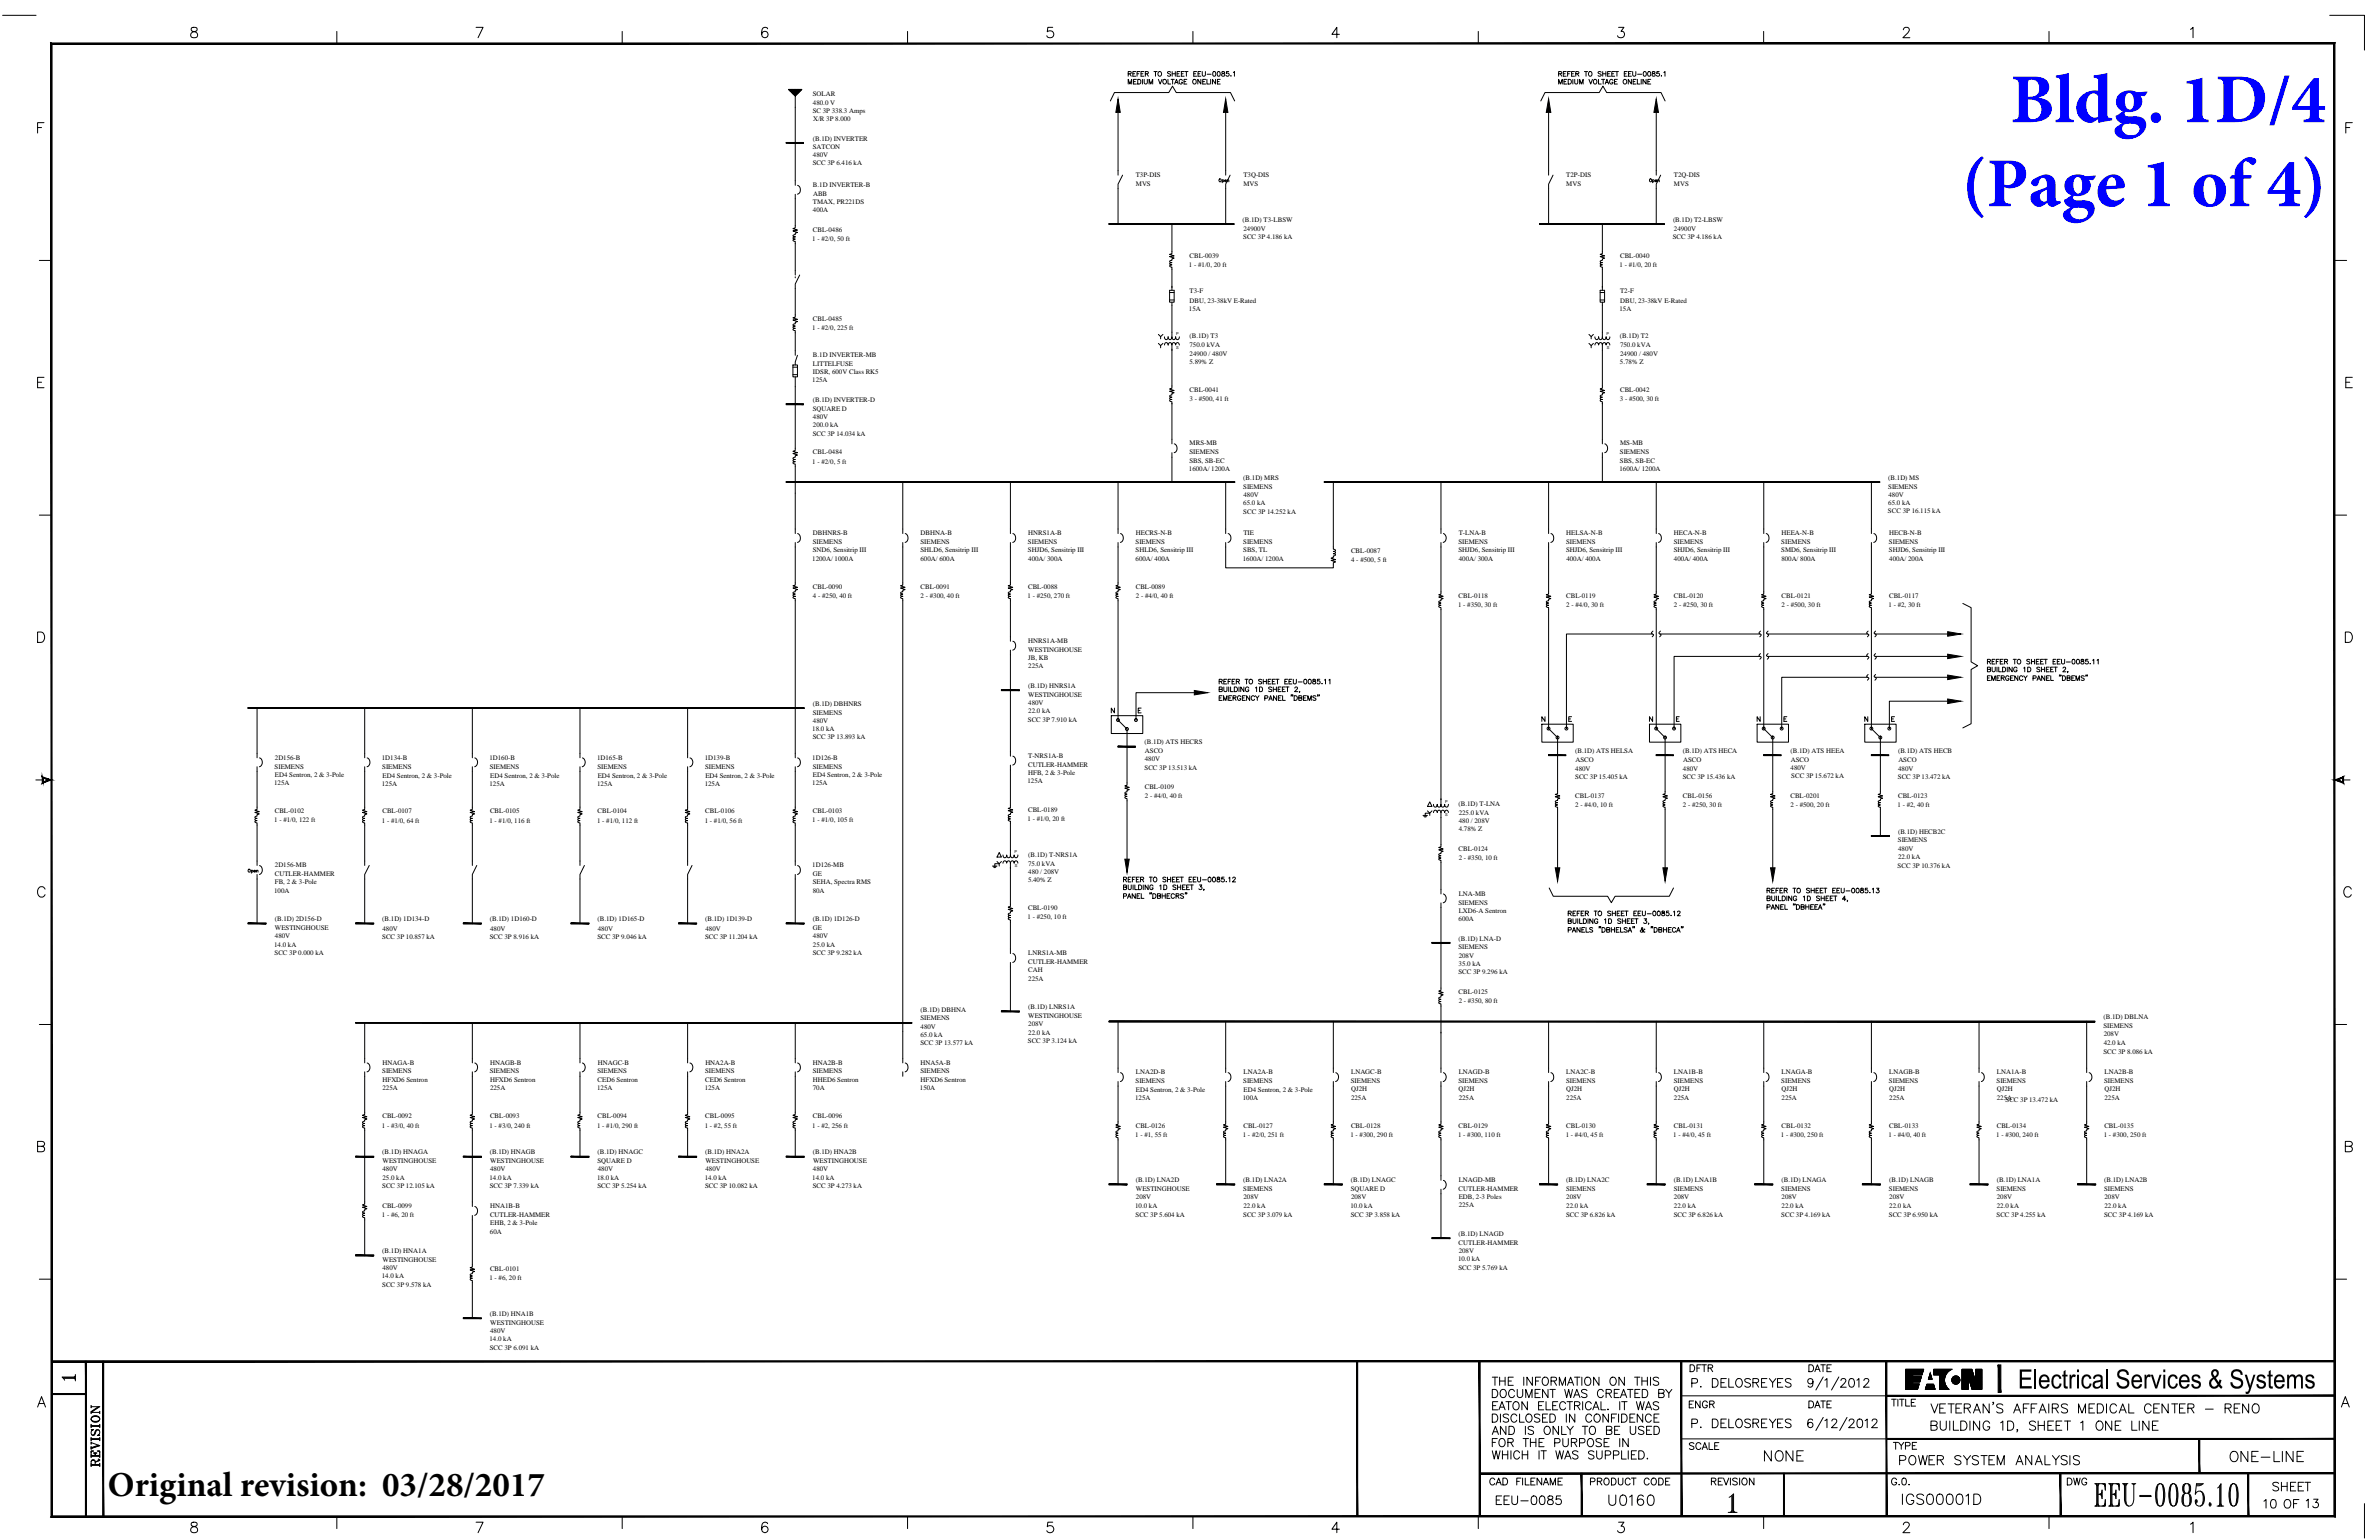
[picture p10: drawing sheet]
<svg xmlns="http://www.w3.org/2000/svg" width="864mm" height="559mm" viewBox="0 0 864 559" stroke-linecap="round" stroke-linejoin="round" font-family="sans-serif">
<defs><g id="words">
<g font-size="25.4" fill="#00f">
<text x="729.7" y="44.3">Bldg. 1D/4</text>
<text x="712.2" y="74.8">(Page 1 of4)</text>
</g>
<text font-size="12.7" x="39.2" y="542.9">Original revision: 03/28/2017</text>
<g font-size="2.5">
<text x="295" y="34.7">SOLAR</text>
<text x="295" y="40.9">SC 3P 338.3 Amps</text>
<text x="295.1" y="37.9">480.0 V</text>
<text x="295.2" y="44">X/R 3P 8.000</text>
<text x="295" y="53.9">SATCON</text>
<text x="295.1" y="51">(B.1D) INVERTER</text>
<text x="295" y="60">SCC 3P 6.416 kA</text>
<text x="295.1" y="56.9">480V</text>
<text x="412.3" y="64.1">T3P-DIS</text>
<text x="451.4" y="64.1">T3Q-DIS</text>
<text x="568.6" y="64.1">T2P-DIS</text>
<text x="607.7" y="64.1">T2Q-DIS</text>
<text x="295.1" y="67.8">B.1D INVERTER-B</text>
<text x="295.2" y="71.1">ABB</text>
<text x="412.3" y="67.4">MVS</text>
<text x="451.4" y="67.4">MVS</text>
<text x="568.6" y="67.4">MVS</text>
<text x="607.7" y="67.4">MVS</text>
<text x="295.1" y="74.1">TMAX, PR221DS</text>
<text x="295.1" y="77.1">400A</text>
<text x="451.1" y="80.5">(B.1D) T3-LBSW</text>
<text x="451.4" y="83.7">24900V</text>
<text x="607.3" y="80.5">(B.1D) T2-LBSW</text>
<text x="607.7" y="83.7">24900V</text>
<text x="294.9" y="87.4">1 - #2/0, 50 ft</text>
<text x="295.1" y="84.1">CBL-0486</text>
<text x="451.3" y="86.8">SCC 3P 4.186 kA</text>
<text x="607.2" y="86.7">SCC 3P 4.186 kA</text>
<text x="431.8" y="93.4">CBL-0039</text>
<text x="588.1" y="93.4">CBL-0040</text>
<text x="431.6" y="96.7">1 - #1/0, 20 ft</text>
<text x="587.9" y="96.7">1 - #1/0, 20 ft</text>
<text x="431.9" y="106.5">T3-F</text>
<text x="588.1" y="106.5">T2-F</text>
<text x="431.6" y="112.7">15A</text>
<text x="431.9" y="109.8">DBU, 23-38kV E-Rated</text>
<text x="587.9" y="112.7">15A</text>
<text x="588.2" y="109.8">DBU, 23-38kV E-Rated</text>
<text x="294.9" y="119.8">1 - #2/0, 225 ft</text>
<text x="295.1" y="116.5">CBL-0485</text>
<text x="431.8" y="122.8">(B.1D) T3</text>
<text x="588.1" y="122.8">(B.1D) T2</text>
<text x="295.1" y="129.5">B.1D INVERTER-MB</text>
<text x="431.8" y="126.1">750.0 kVA</text>
<text x="431.8" y="132">5.89% Z</text>
<text x="431.9" y="129">24900 / 480V</text>
<text x="588.1" y="132">5.78% Z</text>
<text x="588.1" y="126.1">750.0 kVA</text>
<text x="588.2" y="129">24900 / 480V</text>
<text x="295.1" y="132.8">LITTELFUSE</text>
<text x="295.1" y="135.8">IDSR, 600V Class RK5</text>
<text x="294.9" y="138.7">125A</text>
<text x="431.8" y="142.3">CBL-0041</text>
<text x="588.1" y="142.3">CBL-0042</text>
<text x="295" y="149.1">SQUARE D</text>
<text x="295.1" y="145.9">(B.1D) INVERTER-D</text>
<text x="431.8" y="145.6">3 - #500, 41 ft</text>
<text x="588.1" y="145.6">3 - #500, 30 ft</text>
<text x="295.1" y="152">480V</text>
<text x="295.1" y="155.1">200.0 kA</text>
<text x="295" y="158">SCC 3P 14.034 kA</text>
<text x="431.9" y="161.6">MRS-MB</text>
<text x="588.2" y="161.6">MS-MB</text>
<text x="295.1" y="164.9">CBL-0484</text>
<text x="431.8" y="164.9">SIEMENS</text>
<text x="431.8" y="167.9">SBS, SB-EC</text>
<text x="588" y="164.9">SIEMENS</text>
<text x="588" y="167.9">SBS, SB-EC</text>
<text x="294.9" y="168.2">1 - #2/0, 5 ft</text>
<text x="431.6" y="170.9">1600A/ 1200A</text>
<text x="587.9" y="170.9">1600A/ 1200A</text>
<text x="451.3" y="177.3">SIEMENS</text>
<text x="451.3" y="174.1">(B.1D) MRS</text>
<text x="685.4" y="177.3">SIEMENS</text>
<text x="685.5" y="174.1">(B.1D) MS</text>
<text x="451.3" y="183.3">65.0 kA</text>
<text x="451.4" y="180.3">480V</text>
<text x="685.5" y="183.3">65.0 kA</text>
<text x="685.6" y="180.3">480V</text>
<text x="451.3" y="186.5">SCC 3P 14.252 kA</text>
<text x="685.3" y="186.2">SCC 3P 16.115 kA</text>
<text x="295" y="197.5">SIEMENS</text>
<text x="295.1" y="194.2">DBHNRS-B</text>
<text x="334.1" y="197.5">SIEMENS</text>
<text x="334.2" y="194.2">DBHNA-B</text>
<text x="373.1" y="197.5">SIEMENS</text>
<text x="373.3" y="194.2">HNRS1A-B</text>
<text x="412.2" y="197.5">SIEMENS</text>
<text x="412.3" y="194.2">HECRS-N-B</text>
<text x="451.3" y="197.5">SIEMENS</text>
<text x="451.4" y="194.2">TIE</text>
<text x="529.4" y="197.5">SIEMENS</text>
<text x="529.5" y="194.2">T-LNA-B</text>
<text x="568.5" y="197.5">SIEMENS</text>
<text x="568.6" y="194.2">HELSA-N-B</text>
<text x="607.6" y="197.5">SIEMENS</text>
<text x="607.7" y="194.2">HECA-N-B</text>
<text x="646.6" y="197.5">SIEMENS</text>
<text x="646.7" y="194.2">HEEA-N-B</text>
<text x="685.7" y="197.5">SIEMENS</text>
<text x="685.8" y="194.2">HECB-N-B</text>
<text x="294.9" y="203.5">1200A/ 1000A</text>
<text x="295" y="200.5">SND6, Sensitrip III</text>
<text x="334.1" y="200.5">SHLD6, Sensitrip III</text>
<text x="334.2" y="203.5">600A/ 600A</text>
<text x="373.1" y="200.5">SHJD6, Sensitrip III</text>
<text x="373.3" y="203.5">400A/ 300A</text>
<text x="412.2" y="200.5">SHLD6, Sensitrip III</text>
<text x="412.3" y="203.5">600A/ 400A</text>
<text x="451.2" y="203.5">1600A/ 1200A</text>
<text x="451.3" y="200.4">SBS, TL</text>
<text x="490.4" y="200.7">CBL-0087</text>
<text x="529.4" y="200.5">SHJD6, Sensitrip III</text>
<text x="529.6" y="203.5">400A/ 300A</text>
<text x="568.5" y="200.5">SHJD6, Sensitrip III</text>
<text x="568.6" y="203.5">400A/ 400A</text>
<text x="607.6" y="200.5">SHJD6, Sensitrip III</text>
<text x="607.7" y="203.5">400A/ 400A</text>
<text x="646.6" y="200.5">SMD6, Sensitrip III</text>
<text x="646.7" y="203.5">800A/ 800A</text>
<text x="685.7" y="200.5">SHJD6, Sensitrip III</text>
<text x="685.8" y="203.5">400A/ 200A</text>
<text x="490.5" y="204">4 - #500, 5 ft</text>
<text x="295.1" y="213.7">CBL-0090</text>
<text x="334.2" y="213.7">CBL-0091</text>
<text x="373.2" y="213.7">CBL-0088</text>
<text x="412.3" y="213.7">CBL-0089</text>
<text x="295.1" y="217">4 - #250, 40 ft</text>
<text x="334.2" y="217">2 - #300, 40 ft</text>
<text x="373" y="217">1 - #250, 270 ft</text>
<text x="412.3" y="217">2 - #4/0, 40 ft</text>
<text x="529.3" y="220.3">1 - #350, 30 ft</text>
<text x="529.5" y="217">CBL-0118</text>
<text x="568.6" y="217">CBL-0119</text>
<text x="568.6" y="220.3">2 - #4/0, 30 ft</text>
<text x="607.6" y="217">CBL-0120</text>
<text x="607.7" y="220.3">2 - #250, 30 ft</text>
<text x="646.7" y="217">CBL-0121</text>
<text x="646.7" y="220.3">2 - #500, 30 ft</text>
<text x="685.6" y="220.3">1 - #2, 30 ft</text>
<text x="685.8" y="217">CBL-0117</text>
<text x="373.3" y="233.3">HNRS1A-MB</text>
<text x="373.3" y="236.5">WESTINGHOUSE</text>
<text x="373.3" y="239.5">JB, KB</text>
<text x="373.3" y="242.5">225A</text>
<text x="373.2" y="249.6">(B.1D) HNRS1A</text>
<text x="295.1" y="256.1">(B.1D) DBHNRS</text>
<text x="373.3" y="252.8">WESTINGHOUSE</text>
<text x="373.3" y="255.8">480V</text>
<text x="295" y="259.3">SIEMENS</text>
<text x="295.1" y="262.3">480V</text>
<text x="373.1" y="261.8">SCC 3P 7.910 kA</text>
<text x="373.3" y="258.8">22.0 kA</text>
<text x="294.9" y="265.3">18.0 kA</text>
<text x="295" y="268.3">SCC 3P 13.893 kA</text>
<text x="99.8" y="275.6">2D156-B</text>
<text x="138.6" y="275.6">1D134-B</text>
<text x="177.7" y="275.6">1D160-B</text>
<text x="216.8" y="275.6">1D165-B</text>
<text x="255.8" y="275.6">1D139-B</text>
<text x="294.9" y="275.6">1D126-B</text>
<text x="373.2" y="275">T-NRS1A-B</text>
<text x="415.5" y="270.1">(B.1D) ATS HECRS</text>
<text x="415.6" y="273.3">ASCO</text>
<text x="571.8" y="273.2">(B.1D) ATS HELSA</text>
<text x="610.9" y="273.2">(B.1D) ATS HECA</text>
<text x="650" y="273.2">(B.1D) ATS HEEA</text>
<text x="689" y="273.2">(B.1D) ATS HECB</text>
<text x="99.7" y="278.9">SIEMENS</text>
<text x="99.8" y="281.9">ED4 Sentron, 2 &amp; 3-Pole</text>
<text x="138.7" y="279.1">SIEMENS</text>
<text x="177.8" y="279.1">SIEMENS</text>
<text x="216.9" y="279.1">SIEMENS</text>
<text x="256" y="279.1">SIEMENS</text>
<text x="295" y="278.9">SIEMENS</text>
<text x="295.1" y="281.9">ED4 Sentron, 2 &amp; 3-Pole</text>
<text x="373.2" y="278.2">CUTLER-HAMMER</text>
<text x="373.3" y="281.2">HFB, 2 &amp; 3-Pole</text>
<text x="415.5" y="279.3">SCC 3P 13.513 kA</text>
<text x="415.6" y="276.3">480V</text>
<text x="571.9" y="279.7">480V</text>
<text x="571.9" y="276.7">ASCO</text>
<text x="610.9" y="279.7">480V</text>
<text x="611" y="276.7">ASCO</text>
<text x="650" y="279.4">480V</text>
<text x="650" y="276.4">ASCO</text>
<text x="689.1" y="279.7">480V</text>
<text x="689.1" y="276.7">ASCO</text>
<text x="99.5" y="284.8">125A</text>
<text x="138.6" y="285.1">125A</text>
<text x="138.9" y="282.2">ED4 Sentron, 2 &amp; 3-Pole</text>
<text x="177.7" y="285.1">125A</text>
<text x="177.9" y="282.2">ED4 Sentron, 2 &amp; 3-Pole</text>
<text x="216.8" y="285.1">125A</text>
<text x="217" y="282.2">ED4 Sentron, 2 &amp; 3-Pole</text>
<text x="255.8" y="285.1">125A</text>
<text x="256" y="282.2">ED4 Sentron, 2 &amp; 3-Pole</text>
<text x="294.9" y="284.8">125A</text>
<text x="373" y="284.2">125A</text>
<text x="415.6" y="286.3">CBL-0109</text>
<text x="571.8" y="282.6">SCC 3P 15.405 kA</text>
<text x="610.8" y="282.7">SCC 3P 15.436 kA</text>
<text x="650.3" y="282.1">SCC 3P 15.672 kA</text>
<text x="688.9" y="282.7">SCC 3P 13.472 kA</text>
<text x="415.6" y="289.6">2 - #4/0, 40 ft</text>
<text x="529.5" y="292.5">(B.1D) T-LNA</text>
<text x="571.8" y="289.4">CBL-0137</text>
<text x="571.9" y="292.7">2 - #4/0, 10 ft</text>
<text x="610.9" y="289.4">CBL-0156</text>
<text x="610.9" y="292.7">2 - #250, 30 ft</text>
<text x="650" y="289.4">CBL-0201</text>
<text x="650" y="292.7">2 - #500, 20 ft</text>
<text x="688.8" y="292.7">1 - #2, 40 ft</text>
<text x="689" y="289.4">CBL-0123</text>
<text x="99.5" y="298.4">1 - #1/0, 122 ft</text>
<text x="99.8" y="295.1">CBL-0102</text>
<text x="138.6" y="298.7">1 - #1/0, 64 ft</text>
<text x="138.8" y="295.1">CBL-0107</text>
<text x="177.7" y="298.7">1 - #1/0, 116 ft</text>
<text x="177.9" y="295.1">CBL-0105</text>
<text x="216.8" y="298.7">1 - #1/0, 112 ft</text>
<text x="216.9" y="295.1">CBL-0104</text>
<text x="255.8" y="298.7">1 - #1/0, 56 ft</text>
<text x="256" y="295.1">CBL-0106</text>
<text x="294.9" y="298.4">1 - #1/0, 105 ft</text>
<text x="295.1" y="295.1">CBL-0103</text>
<text x="373" y="297.8">1 - #1/0, 20 ft</text>
<text x="373.2" y="294.5">CBL-0189</text>
<text x="529.5" y="295.7">225.0 kVA</text>
<text x="529.6" y="298.7">480 / 208V</text>
<text x="529.6" y="301.6">4.78% Z</text>
<text x="688.9" y="305.7">SIEMENS</text>
<text x="689" y="302.5">(B.1D) HECB2C</text>
<text x="373.2" y="310.8">(B.1D) T-NRS1A</text>
<text x="529.5" y="308.7">CBL-0124</text>
<text x="529.5" y="312">2 - #350, 10 ft</text>
<text x="689.1" y="308.7">480V</text>
<text x="689.1" y="311.7">22.0 kA</text>
<text x="99.8" y="317.9">CUTLER-HAMMER</text>
<text x="99.8" y="314.7">2D156-MB</text>
<text x="294.9" y="314.7">1D126-MB</text>
<text x="295.1" y="317.9">GE</text>
<text x="373.2" y="314.1">75.0 kVA</text>
<text x="373.3" y="317">480 / 208V</text>
<text x="688.9" y="314.8">SCC 3P 10.376 kA</text>
<text x="99.5" y="323.9">100A</text>
<text x="99.8" y="320.9">FB, 2 &amp; 3-Pole</text>
<text x="295" y="320.9">SEHA, Spectra RMS</text>
<text x="295" y="323.9">80A</text>
<text x="373.2" y="320">5.40% Z</text>
<text x="529.4" y="328.2">SIEMENS</text>
<text x="529.5" y="325">LNA-MB</text>
<text x="99.8" y="334.2">(B.1D) 2D156-D</text>
<text x="138.8" y="334.2">(B.1D) 1D134-D</text>
<text x="177.9" y="334.2">(B.1D) 1D160-D</text>
<text x="216.9" y="334.2">(B.1D) 1D165-D</text>
<text x="256" y="334.2">(B.1D) 1D139-D</text>
<text x="295.1" y="334.2">(B.1D) 1D126-D</text>
<text x="373" y="333.6">1 - #250, 10 ft</text>
<text x="373.2" y="330.3">CBL-0190</text>
<text x="529.5" y="334.2">600A</text>
<text x="529.5" y="331.2">LXD6-A Sentron</text>
<text x="99.8" y="337.5">WESTINGHOUSE</text>
<text x="99.8" y="340.4">480V</text>
<text x="138.7" y="340.8">SCC 3P 10.857 kA</text>
<text x="138.9" y="337.7">480V</text>
<text x="177.8" y="340.8">SCC 3P 8.916 kA</text>
<text x="177.9" y="337.7">480V</text>
<text x="216.9" y="340.8">SCC 3P 9.046 kA</text>
<text x="217" y="337.7">480V</text>
<text x="256" y="340.8">SCC 3P 11.204 kA</text>
<text x="256.1" y="337.7">480V</text>
<text x="295.1" y="337.5">GE</text>
<text x="295.1" y="340.4">480V</text>
<text x="529.5" y="341.3">(B.1D) LNA-D</text>
<text x="99.5" y="343.5">14.0 kA</text>
<text x="99.7" y="346.4">SCC 3P 0.000 kA</text>
<text x="295" y="346.4">SCC 3P 9.282 kA</text>
<text x="295.1" y="343.5">25.0 kA</text>
<text x="373.3" y="346.6">LNRS1A-MB</text>
<text x="529.4" y="344.5">SIEMENS</text>
<text x="529.5" y="347.5">208V</text>
<text x="373.2" y="349.9">CUTLER-HAMMER</text>
<text x="373.2" y="352.8">CAH</text>
<text x="529.4" y="353.5">SCC 3P 9.296 kA</text>
<text x="529.5" y="350.5">35.0 kA</text>
<text x="373.3" y="355.8">225A</text>
<text x="529.5" y="360.8">CBL-0125</text>
<text x="529.5" y="364.1">2 - #350, 80 ft</text>
<text x="334.1" y="370.3">SIEMENS</text>
<text x="334.2" y="367">(B.1D) DBHNA</text>
<text x="373.2" y="366.2">(B.1D) LNRS1A</text>
<text x="373.3" y="369.4">WESTINGHOUSE</text>
<text x="763.6" y="369.8">(B.1D) DBLNA</text>
<text x="334.2" y="376.3">65.0 kA</text>
<text x="334.2" y="373.3">480V</text>
<text x="373.3" y="372.4">208V</text>
<text x="373.3" y="375.4">22.0 kA</text>
<text x="763.6" y="373.1">SIEMENS</text>
<text x="763.7" y="376.1">208V</text>
<text x="334.1" y="379.3">SCC 3P 13.577 kA</text>
<text x="373.1" y="378.4">SCC 3P 3.124 kA</text>
<text x="763.6" y="382.3">SCC 3P 8.086 kA</text>
<text x="763.7" y="379.1">42.0 kA</text>
<text x="138.7" y="389.5">SIEMENS</text>
<text x="138.9" y="386.3">HNAGA-B</text>
<text x="177.8" y="389.5">SIEMENS</text>
<text x="177.9" y="386.3">HNAGB-B</text>
<text x="216.9" y="389.5">SIEMENS</text>
<text x="217" y="386.3">HNAGC-B</text>
<text x="256" y="389.5">SIEMENS</text>
<text x="256" y="386.3">HNA2A-B</text>
<text x="295" y="389.5">SIEMENS</text>
<text x="295.1" y="386.3">HNA2B-B</text>
<text x="334.1" y="389.5">SIEMENS</text>
<text x="334.2" y="386.3">HNA5A-B</text>
<text x="412.3" y="389.8">LNA2D-B</text>
<text x="451.4" y="389.8">LNA2A-B</text>
<text x="490.5" y="389.8">LNAGC-B</text>
<text x="529.5" y="389.8">LNAGD-B</text>
<text x="568.6" y="389.8">LNA2C-B</text>
<text x="607.7" y="389.8">LNA1B-B</text>
<text x="646.7" y="389.8">LNAGA-B</text>
<text x="685.8" y="389.8">LNAGB-B</text>
<text x="724.9" y="389.8">LNA1A-B</text>
<text x="764" y="389.8">LNA2B-B</text>
<text x="138.9" y="392.5">HFXD6 Sentron</text>
<text x="138.9" y="395.5">225A</text>
<text x="177.9" y="395.5">225A</text>
<text x="177.9" y="392.5">HFXD6 Sentron</text>
<text x="216.8" y="395.5">125A</text>
<text x="216.9" y="392.5">CED6 Sentron</text>
<text x="255.8" y="395.5">125A</text>
<text x="256" y="392.5">CED6 Sentron</text>
<text x="295.1" y="395.5">70A</text>
<text x="295.1" y="392.5">HHED6 Sentron</text>
<text x="333.9" y="395.5">150A</text>
<text x="334.2" y="392.5">HFXD6 Sentron</text>
<text x="412.2" y="393.1">SIEMENS</text>
<text x="451.3" y="393.1">SIEMENS</text>
<text x="490.4" y="393.1">SIEMENS</text>
<text x="529.4" y="393.1">SIEMENS</text>
<text x="568.5" y="393.1">SIEMENS</text>
<text x="607.6" y="393.1">SIEMENS</text>
<text x="646.6" y="393.1">SIEMENS</text>
<text x="685.7" y="393.1">SIEMENS</text>
<text x="724.8" y="393.1">SIEMENS</text>
<text x="763.8" y="393.1">SIEMENS</text>
<text x="412.1" y="399">125A</text>
<text x="412.3" y="396.1">ED4 Sentron, 2 &amp; 3-Pole</text>
<text x="451.2" y="399">100A</text>
<text x="451.4" y="396.1">ED4 Sentron, 2 &amp; 3-Pole</text>
<text x="490.4" y="396">QJ2H</text>
<text x="490.4" y="399">225A</text>
<text x="529.5" y="396">QJ2H</text>
<text x="529.5" y="399">225A</text>
<text x="568.6" y="396">QJ2H</text>
<text x="568.6" y="399">225A</text>
<text x="607.6" y="396">QJ2H</text>
<text x="607.7" y="399">225A</text>
<text x="646.7" y="396">QJ2H</text>
<text x="646.7" y="399">225A</text>
<text x="685.8" y="396">QJ2H</text>
<text x="685.8" y="399">225A</text>
<text x="724.8" y="396">QJ2H</text>
<text x="724.9" y="399">225A</text>
<text x="728" y="399.9">SCC 3P 13.472 kA</text>
<text x="763.9" y="396">QJ2H</text>
<text x="764" y="399">225A</text>
<text x="138.8" y="405.8">CBL-0092</text>
<text x="177.9" y="405.8">CBL-0093</text>
<text x="216.9" y="405.8">CBL-0094</text>
<text x="256" y="405.8">CBL-0095</text>
<text x="295.1" y="405.8">CBL-0096</text>
<text x="138.6" y="409.1">1 - #3/0, 40 ft</text>
<text x="177.7" y="409.1">1 - #3/0, 240 ft</text>
<text x="216.8" y="409.1">1 - #1/0, 290 ft</text>
<text x="255.8" y="409.1">1 - #2, 55 ft</text>
<text x="294.9" y="409.1">1 - #2, 256 ft</text>
<text x="412.1" y="412.6">1 - #1, 55 ft</text>
<text x="412.3" y="409.3">CBL-0126</text>
<text x="451.2" y="412.6">1 - #2/0, 251 ft</text>
<text x="451.4" y="409.3">CBL-0127</text>
<text x="490.2" y="412.6">1 - #300, 290 ft</text>
<text x="490.4" y="409.3">CBL-0128</text>
<text x="529.3" y="412.6">1 - #300, 110 ft</text>
<text x="529.5" y="409.3">CBL-0129</text>
<text x="568.4" y="412.6">1 - #4/0, 45 ft</text>
<text x="568.6" y="409.3">CBL-0130</text>
<text x="607.4" y="412.6">1 - #4/0, 45 ft</text>
<text x="607.6" y="409.3">CBL-0131</text>
<text x="646.5" y="412.6">1 - #300, 250 ft</text>
<text x="646.7" y="409.3">CBL-0132</text>
<text x="685.6" y="412.6">1 - #4/0, 40 ft</text>
<text x="685.8" y="409.3">CBL-0133</text>
<text x="724.6" y="412.6">1 - #300, 240 ft</text>
<text x="724.8" y="409.3">CBL-0134</text>
<text x="763.7" y="412.6">1 - #300, 250 ft</text>
<text x="763.9" y="409.3">CBL-0135</text>
<text x="138.8" y="418.9">(B.1D) HNAGA</text>
<text x="177.9" y="418.9">(B.1D) HNAGB</text>
<text x="216.9" y="418.9">(B.1D) HNAGC</text>
<text x="256" y="418.9">(B.1D) HNA2A</text>
<text x="295.1" y="418.9">(B.1D) HNA2B</text>
<text x="138.9" y="422.1">WESTINGHOUSE</text>
<text x="138.9" y="425.1">480V</text>
<text x="177.9" y="422.1">WESTINGHOUSE</text>
<text x="177.9" y="425.1">480V</text>
<text x="216.9" y="422.1">SQUARE D</text>
<text x="217" y="425.1">480V</text>
<text x="256.1" y="422.1">WESTINGHOUSE</text>
<text x="256.1" y="425.1">480V</text>
<text x="295.1" y="425.1">480V</text>
<text x="295.2" y="422.1">WESTINGHOUSE</text>
<text x="138.7" y="431.1">SCC 3P 12.105 kA</text>
<text x="138.9" y="428.1">25.0 kA</text>
<text x="177.7" y="428.1">14.0 kA</text>
<text x="177.8" y="431.1">SCC 3P 7.339 kA</text>
<text x="216.8" y="428.1">18.0 kA</text>
<text x="216.9" y="431.1">SCC 3P 5.254 kA</text>
<text x="255.8" y="428.1">14.0 kA</text>
<text x="256" y="431.1">SCC 3P 10.082 kA</text>
<text x="294.9" y="428.1">14.0 kA</text>
<text x="295" y="431.1">SCC 3P 4.273 kA</text>
<text x="412.3" y="428.9">(B.1D) LNA2D</text>
<text x="451.3" y="428.9">(B.1D) LNA2A</text>
<text x="490.4" y="428.9">(B.1D) LNAGC</text>
<text x="529.5" y="428.9">LNAGD-MB</text>
<text x="568.6" y="428.9">(B.1D) LNA2C</text>
<text x="607.6" y="428.9">(B.1D) LNA1B</text>
<text x="646.7" y="428.9">(B.1D) LNAGA</text>
<text x="685.8" y="428.9">(B.1D) LNAGB</text>
<text x="724.8" y="428.9">(B.1D) LNA1A</text>
<text x="763.9" y="428.9">(B.1D) LNA2B</text>
<text x="412.3" y="432.2">WESTINGHOUSE</text>
<text x="412.3" y="435.1">208V</text>
<text x="451.3" y="432.2">SIEMENS</text>
<text x="451.4" y="435.1">208V</text>
<text x="490.4" y="432.2">SQUARE D</text>
<text x="490.4" y="435.1">208V</text>
<text x="529.5" y="432.2">CUTLER-HAMMER</text>
<text x="529.5" y="435.2">EDB, 2-3 Poles</text>
<text x="568.5" y="432.2">SIEMENS</text>
<text x="568.6" y="435.1">208V</text>
<text x="607.6" y="432.2">SIEMENS</text>
<text x="607.7" y="435.1">208V</text>
<text x="646.6" y="432.2">SIEMENS</text>
<text x="646.7" y="435.1">208V</text>
<text x="685.7" y="432.2">SIEMENS</text>
<text x="685.8" y="435.1">208V</text>
<text x="724.8" y="432.2">SIEMENS</text>
<text x="724.9" y="435.1">208V</text>
<text x="763.8" y="432.2">SIEMENS</text>
<text x="764" y="435.1">208V</text>
<text x="138.6" y="441.7">1 - #6, 20 ft</text>
<text x="138.8" y="438.4">CBL-0099</text>
<text x="177.9" y="441.6">CUTLER-HAMMER</text>
<text x="177.9" y="438.4">HNA1B-B</text>
<text x="412.1" y="438.2">10.0 kA</text>
<text x="412.2" y="441.4">SCC 3P 5.604 kA</text>
<text x="451.3" y="441.4">SCC 3P 3.079 kA</text>
<text x="451.4" y="438.2">22.0 kA</text>
<text x="490.2" y="438.2">10.0 kA</text>
<text x="490.4" y="441.4">SCC 3P 3.858 kA</text>
<text x="529.5" y="438.1">225A</text>
<text x="568.5" y="441.4">SCC 3P 6.826 kA</text>
<text x="568.6" y="438.2">22.0 kA</text>
<text x="607.6" y="441.4">SCC 3P 6.826 kA</text>
<text x="607.7" y="438.2">22.0 kA</text>
<text x="646.6" y="441.4">SCC 3P 4.169 kA</text>
<text x="646.7" y="438.2">22.0 kA</text>
<text x="685.7" y="441.4">SCC 3P 6.950 kA</text>
<text x="685.8" y="438.2">22.0 kA</text>
<text x="724.8" y="441.4">SCC 3P 4.255 kA</text>
<text x="724.9" y="438.2">22.0 kA</text>
<text x="763.8" y="441.4">SCC 3P 4.169 kA</text>
<text x="764" y="438.2">22.0 kA</text>
<text x="177.9" y="447.6">60A</text>
<text x="177.9" y="444.6">EHB, 2 &amp; 3-Pole</text>
<text x="529.5" y="448.5">(B.1D) LNAGD</text>
<text x="138.8" y="454.7">(B.1D) HNA1A</text>
<text x="529.5" y="451.7">CUTLER-HAMMER</text>
<text x="529.5" y="454.7">208V</text>
<text x="138.9" y="457.9">WESTINGHOUSE</text>
<text x="138.9" y="460.9">480V</text>
<text x="177.9" y="461.2">CBL-0101</text>
<text x="529.3" y="457.7">10.0 kA</text>
<text x="529.4" y="460.9">SCC 3P 5.769 kA</text>
<text x="138.6" y="463.9">14.0 kA</text>
<text x="138.7" y="466.9">SCC 3P 9.578 kA</text>
<text x="177.7" y="464.5">1 - #6, 20 ft</text>
<text x="177.9" y="477.5">(B.1D) HNA1B</text>
<text x="177.9" y="480.7">WESTINGHOUSE</text>
<text x="177.9" y="483.7">480V</text>
<text x="177.7" y="486.7">14.0 kA</text>
<text x="177.8" y="489.7">SCC 3P 6.091 kA</text>
</g>
<g font-size="1.4">
<text x="426.9" y="121.6">P</text>
<text x="583.2" y="121.6">P</text>
<text x="426.9" y="126.5">S</text>
<text x="583.2" y="126.5">S</text>
<text x="524.6" y="291.2">P</text>
<text x="524.7" y="296.1">S</text>
<text x="368.3" y="309.6">P</text>
<text x="368.4" y="314.5">S</text>
</g>
</g></defs>
<!-- layer: SkmBus -->
<g fill="none" stroke="#000" stroke-width=".36">
<path d="M285.4 51.7h6.2v.3h-6.2zM402.6 81.2h45.3v.3h-45.3zM558.9 81.2h45.3v.3h-45.3zM285.4 146.5h6.2v.3h-6.2zM285.4 174.8h162.8v.3h-162.8zM480.8 174.8h201.5v.3h-201.5zM90.1 256.8h201.8v.3h-201.8zM363.5 250.3h6.5v.3h-6.5zM405.9 270.8h6.2v.3h-6.2zM562.2 273.9h6.2v.3h-6.2zM601.2 273.9h6.3v.3h-6.3zM640.3 273.9h6.2v.3h-6.2z"/>
<path d="M679.3 273.9h6.3v.3h-6.3zM679.3 303.2h6.6v.3h-6.6zM90.1 335h6.5v.2h-6.5zM129.1 335h6.6v.2h-6.6zM168.2 335h6.5v.2h-6.5zM207.3 335h6.5v.2h-6.5zM246.4 335h6.5v.2h-6.5zM285.4 335h6.5v.2h-6.5zM519.8 342h6.5v.3h-6.5zM129.1 371h201.9v.3h-201.9zM363.5 366.9h6.5v.2h-6.5zM402.6 370.6h357.8v.2h-357.8z"/>
<path d="M129.1 419.6h6.6v.3h-6.6zM168.2 419.6h6.5v.3h-6.5zM207.3 419.6h6.5v.3h-6.5zM246.4 419.6h6.5v.3h-6.5zM285.4 419.6h6.5v.3h-6.5zM402.6 429.6h6.5v.3h-6.5zM441.7 429.6h6.5v.3h-6.5zM480.8 429.6h6.5v.3h-6.5zM558.9 429.6h6.5v.3h-6.5zM598 429.6h6.4v.3h-6.4zM637 429.6h6.5v.3h-6.5zM676.1 429.6h6.5v.3h-6.5z"/>
<path d="M715.2 429.6h6.5v.3h-6.5zM754.2 429.6h6.5v.3h-6.5zM129.1 455.4h6.6v.3h-6.6zM519.8 449.2h6.5v.2h-6.5zM168.2 478.2h6.5v.3h-6.5z"/>
</g>
<g fill="#000" stroke="#000" stroke-width=".36">
<path d="M285.4 51.7v.3h6.2zM285.4 51.7h6.2v.3z"/>
<path d="M402.6 81.2v.3h45.3zM402.6 81.2h45.3v.3z"/>
<path d="M558.9 81.2v.3h45.3zM558.9 81.2h45.3v.3z"/>
<path d="M285.4 146.5v.3h6.2zM285.4 146.5h6.2v.3z"/>
<path d="M285.4 174.8v.3h162.8zM285.4 174.8h162.8v.3z"/>
<path d="M480.8 174.8v.3h201.5zM480.8 174.8h201.5v.3z"/>
<path d="M90.1 256.8v.3h201.8zM90.1 256.8h201.8v.3z"/>
<path d="M363.5 250.3v.3h6.5zM363.5 250.3h6.5v.3z"/>
<path d="M405.9 270.8v.3h6.2zM405.9 270.8h6.2v.3z"/>
<path d="M562.2 273.9v.3h6.2zM562.2 273.9h6.2v.3z"/>
<path d="M601.2 273.9v.3h6.3zM601.2 273.9h6.3v.3z"/>
<path d="M640.3 273.9v.3h6.2zM640.3 273.9h6.2v.3z"/>
<path d="M679.3 273.9v.3h6.3zM679.3 273.9h6.3v.3z"/>
<path d="M679.3 303.2v.3h6.6zM679.3 303.2h6.6v.3z"/>
<path d="M90.1 335v.2h6.5zM90.1 335h6.5v.2z"/>
<path d="M129.1 335v.2h6.6zM129.1 335h6.6v.2z"/>
<path d="M168.2 335v.2h6.5zM168.2 335h6.5v.2z"/>
<path d="M207.3 335v.2h6.5zM207.3 335h6.5v.2z"/>
<path d="M246.4 335v.2h6.5zM246.4 335h6.5v.2z"/>
<path d="M285.4 335v.2h6.5zM285.4 335h6.5v.2z"/>
<path d="M519.8 342v.3h6.5zM519.8 342h6.5v.3z"/>
<path d="M129.1 371v.3h201.9zM129.1 371h201.9v.3z"/>
<path d="M363.5 366.9v.2h6.5zM363.5 366.9h6.5v.2z"/>
<path d="M402.6 370.6v.2h357.8zM402.6 370.6h357.8v.2z"/>
<path d="M129.1 419.6v.3h6.6zM129.1 419.6h6.6v.3z"/>
<path d="M168.2 419.6v.3h6.5zM168.2 419.6h6.5v.3z"/>
<path d="M207.3 419.6v.3h6.5zM207.3 419.6h6.5v.3z"/>
<path d="M246.4 419.6v.3h6.5zM246.4 419.6h6.5v.3z"/>
<path d="M285.4 419.6v.3h6.5zM285.4 419.6h6.5v.3z"/>
<path d="M402.6 429.6v.3h6.5zM402.6 429.6h6.5v.3z"/>
<path d="M441.7 429.6v.3h6.5zM441.7 429.6h6.5v.3z"/>
<path d="M480.8 429.6v.3h6.5zM480.8 429.6h6.5v.3z"/>
<path d="M558.9 429.6v.3h6.5zM558.9 429.6h6.5v.3z"/>
<path d="M598 429.6v.3h6.4zM598 429.6h6.4v.3z"/>
<path d="M637 429.6v.3h6.5zM637 429.6h6.5v.3z"/>
<path d="M676.1 429.6v.3h6.5zM676.1 429.6h6.5v.3z"/>
<path d="M715.2 429.6v.3h6.5zM715.2 429.6h6.5v.3z"/>
<path d="M754.2 429.6v.3h6.5zM754.2 429.6h6.5v.3z"/>
<path d="M129.1 455.4v.3h6.6zM129.1 455.4h6.6v.3z"/>
<path d="M519.8 449.2v.2h6.5zM519.8 449.2h6.5v.2z"/>
<path d="M168.2 478.2v.3h6.5zM168.2 478.2h6.5v.3z"/>
</g>
<!-- layer: SkmProtection -->
<g fill="none" stroke="#000" stroke-width=".36">
<path d="M288.7 65.6v1.6M288.7 70.5v1.6M289.5 67.2a1.77 1.77 0 0 1 1 1.7 1.77 1.77 0 0 1-1 1.6M405.9 61.9v1.7M407.5 63.6l-1.6 3.2v1.6M443.7 65.4a.33 .33 0 0 1 .5 0 .33 .33 0 0 1 0 .5 .33 .33 0 0 1-.5-.1M443.7 65.2v1.1M444.6 65.5h.6a.34 .34 0 0 0-.5-.1 .34 .34 0 0 0 0 .5 .34 .34 0 0 0 .5-.1M444.9 61.9v1.7M445.5 65.5l.5-.2 .1 .7M445.5 65.2v.8M446.5 63.6l-1.6 3.2v1.6"/>
<path d="M562.2 61.9v1.7M563.8 63.6l-1.6 3.2v1.6M599.9 65.4a.35 .35 0 0 1 .5-.1 .35 .35 0 0 1 0 .6 .35 .35 0 0 1-.5-.1M599.9 65.2v1.1M600.9 65.5h.5a.34 .34 0 0 0-.5-.1 .34 .34 0 0 0 0 .5 .34 .34 0 0 0 .5-.1M601.2 61.9v1.7M601.8 65.5l.5-.2v.7M601.8 65.2v.8M602.8 63.6l-1.6 3.2v1.6M288.7 98.1v1.7M290.3 99.8l-1.6 3.3v1.6M424.6 105.3h1.6v4.4h-1.6z"/>
<path d="M424.6 106.1h1.6M424.6 108.9h1.6M425.4 104.2v1.1M425.4 109.7v1.1M580.9 105.3h1.6v4.4h-1.6zM580.9 106.1h1.6M580.9 108.9h1.6M581.7 104.2v1.1M581.7 109.7v1.1M287.8 133.2h1.7M287.8 135.9h1.7M287.8 132.4h1.7v4.4h-1.7z"/>
<path d="M288.7 127.3v1.6M288.7 136.8v3.5M289.5 128.9l-.8 2.4v1.1M425.4 159.4v1.7M581.7 159.4v1.7M425.4 164.3v1.6M426.3 161.1a1.77 1.77 0 0 1 1 1.6 1.77 1.77 0 0 1-1.1 1.6M581.7 164.3v1.6M582.6 161.1a1.77 1.77 0 0 1 1 1.6 1.77 1.77 0 0 1-1.1 1.6M288.7 192v1.6M288.7 196.9v1.6M289.5 193.6a1.77 1.77 0 0 1 1 1.6 1.77 1.77 0 0 1-1 1.6"/>
<path d="M327.7 192v1.6M327.7 196.9v1.6M328.6 193.6a1.77 1.77 0 0 1 1 1.6 1.77 1.77 0 0 1-1 1.6M366.8 192v1.6M366.8 196.9v1.6M367.7 193.6a1.77 1.77 0 0 1 1 1.6 1.77 1.77 0 0 1-1.1 1.6M405.9 192v1.6M405.9 196.9v1.6M406.8 193.6a1.77 1.77 0 0 1 1 1.6 1.77 1.77 0 0 1-1.1 1.6M444.9 192v1.6M444.9 196.9v1.6M445.8 193.6a1.77 1.77 0 0 1 1 1.6 1.77 1.77 0 0 1-1 1.6"/>
<path d="M523.1 192v1.6M523.1 196.9v1.6M524 193.6a1.75 1.75 0 0 1 1 1.6 1.75 1.75 0 0 1-1.1 1.6M562.2 192v1.6M562.2 196.9v1.6M563 193.6a1.77 1.77 0 0 1 1 1.6 1.77 1.77 0 0 1-1 1.6M601.2 192v1.6M601.2 196.9v1.6M602.1 193.6a1.77 1.77 0 0 1 1 1.6 1.77 1.77 0 0 1-1.1 1.6M640.3 192v1.6M640.3 196.9v1.6M641.2 193.6a1.77 1.77 0 0 1 1 1.6 1.77 1.77 0 0 1-1.1 1.6"/>
<path d="M679.3 192v1.6M679.3 196.9v1.6M680.2 193.6a1.77 1.77 0 0 1 1 1.6 1.77 1.77 0 0 1-1 1.6M366.8 231v1.7M366.8 235.9v1.6M367.7 232.7a1.77 1.77 0 0 1 1 1.6 1.77 1.77 0 0 1-1.1 1.6M93.3 273.4v1.6M93.3 278.2v1.7M94.2 275a1.77 1.77 0 0 1 1 1.6 1.77 1.77 0 0 1-1 1.6M132.4 273.4v1.6M132.4 278.2v1.7M133.3 275a1.77 1.77 0 0 1 1 1.6 1.77 1.77 0 0 1-1.1 1.6"/>
<path d="M171.5 273.4v1.6M171.5 278.2v1.7M172.4 275a1.77 1.77 0 0 1 1 1.6 1.77 1.77 0 0 1-1.1 1.6M210.5 273.4v1.6M210.5 278.2v1.7M211.4 275a1.75 1.75 0 0 1 1 1.6 1.75 1.75 0 0 1-1.1 1.6M249.6 273.4v1.6M249.6 278.2v1.7M250.5 275a1.74 1.74 0 0 1 1 1.6 1.74 1.74 0 0 1-1.1 1.6M288.7 273.4v1.6M288.7 278.2v1.7M289.5 275a1.77 1.77 0 0 1 1 1.6 1.77 1.77 0 0 1-1 1.6"/>
<path d="M366.8 272.7v1.7M366.8 277.6v1.6M367.7 274.4a1.77 1.77 0 0 1 1 1.6 1.77 1.77 0 0 1-1.1 1.6M91.2 315.9a.34 .34 0 0 1 .5 0 .34 .34 0 0 1 0 .5 .34 .34 0 0 1-.5-.1M91.2 315.8v1M92.1 316.1l.6-.2a.33 .33 0 0 0-.5 0 .33 .33 0 0 0 0 .5 .33 .33 0 0 0 .5-.1M93.1 315.9l.5-.1 .1 .7M93.1 315.8v.7M93.3 312.4v1.6M93.3 317.3v1.7M94.2 314.1a1.77 1.77 0 0 1 1 1.6 1.77 1.77 0 0 1-1 1.6M132.4 312.4v1.6"/>
<path d="M134 314l-1.6 3.3v1.7M171.5 312.4v1.6M173.1 314l-1.6 3.3v1.7M210.5 312.4v1.6M212.1 314l-1.6 3.3v1.7M249.6 312.4v1.6M251.2 314l-1.6 3.3v1.7M288.7 312.4v1.6M288.7 317.3v1.7M289.5 314.1a1.77 1.77 0 0 1 1 1.6 1.77 1.77 0 0 1-1 1.6M523.1 322.7v1.7M523.1 327.6v1.6"/>
<path d="M524 324.4a1.75 1.75 0 0 1 1 1.6 1.75 1.75 0 0 1-1.1 1.6M366.8 344.4v1.6M366.8 349.2v1.7M367.7 346a1.77 1.77 0 0 1 1 1.6 1.77 1.77 0 0 1-1.1 1.6M132.4 384.1v1.6M132.4 388.9v1.6M133.3 385.7a1.77 1.77 0 0 1 1 1.6 1.77 1.77 0 0 1-1.1 1.6M171.5 384.1v1.6M171.5 388.9v1.6M172.4 385.7a1.77 1.77 0 0 1 1 1.6 1.77 1.77 0 0 1-1.1 1.6M210.5 384.1v1.6M210.5 388.9v1.6"/>
<path d="M211.4 385.7a1.75 1.75 0 0 1 1 1.6 1.75 1.75 0 0 1-1.1 1.6M249.6 384.1v1.6M249.6 388.9v1.6M250.5 385.7a1.74 1.74 0 0 1 1 1.6 1.74 1.74 0 0 1-1.1 1.6M288.7 384.1v1.6M288.7 388.9v1.6M289.5 385.7a1.77 1.77 0 0 1 1 1.6 1.77 1.77 0 0 1-1 1.6M327.7 384.1v1.6M327.7 388.9v1.6M328.6 385.7a1.77 1.77 0 0 1 1 1.6 1.77 1.77 0 0 1-1 1.6M405.9 387.6v1.6M405.9 392.4v1.7"/>
<path d="M406.8 389.2a1.77 1.77 0 0 1 1 1.6 1.77 1.77 0 0 1-1.1 1.6M444.9 387.6v1.6M444.9 392.4v1.7M445.8 389.2a1.77 1.77 0 0 1 1 1.6 1.77 1.77 0 0 1-1 1.6M484 387.6v1.6M484 392.4v1.7M484.9 389.2a1.75 1.75 0 0 1 1 1.7 1.75 1.75 0 0 1-1.1 1.5M523.1 387.6v1.6M523.1 392.4v1.7M524 389.2a1.75 1.75 0 0 1 1 1.7 1.75 1.75 0 0 1-1.1 1.5M562.2 387.6v1.6M562.2 392.4v1.7"/>
<path d="M563 389.2a1.77 1.77 0 0 1 1 1.6 1.77 1.77 0 0 1-1 1.6M601.2 387.6v1.6M601.2 392.4v1.7M602.1 389.2a1.77 1.77 0 0 1 1 1.6 1.77 1.77 0 0 1-1.1 1.6M640.3 387.6v1.6M640.3 392.4v1.7M641.2 389.2a1.77 1.77 0 0 1 1 1.6 1.77 1.77 0 0 1-1.1 1.6M679.3 387.6v1.6M679.3 392.4v1.7M680.2 389.2a1.77 1.77 0 0 1 1 1.6 1.77 1.77 0 0 1-1 1.6M718.4 387.6v1.6M718.4 392.4v1.7"/>
<path d="M719.3 389.2a1.77 1.77 0 0 1 1 1.6 1.77 1.77 0 0 1-1 1.6M757.5 387.6v1.6M757.5 392.4v1.7M758.4 389.2a1.77 1.77 0 0 1 1 1.6 1.77 1.77 0 0 1-1.1 1.6M171.5 436.1v1.7M172.4 437.8a1.77 1.77 0 0 1 1 1.6 1.77 1.77 0 0 1-1.1 1.6M523.1 426.6v1.7M523.1 431.5v1.7M524 428.3a1.75 1.75 0 0 1 1 1.6 1.75 1.75 0 0 1-1.1 1.6M171.5 441v1.7"/>
<circle cx="442.9" cy="65.4" r=".48"/>
<circle cx="599.2" cy="65.4" r=".49"/>
<circle cx="90.5" cy="315.9" r=".49"/>
</g>
<!-- layer: SkmConnection -->
<g fill="none" stroke="#000" stroke-width=".36">
<path d="M288.7 39v26.6M288.7 72.1v9.8M405.9 68.4v13.1M444.9 68.4v13.1M562.2 68.4v13.1M601.2 68.4v13.1M288.7 88.4v9.7M425.4 97.7v6.5M425.4 81.5v9.7M581.7 97.7v6.5M581.7 81.5v9.7M288.7 100.8h.1"/>
<path d="M288.7 104.7v9.6M425.4 110.8v9.7M425.4 104.2h.1M581.7 110.8v9.7M581.7 104.2h.1M288.7 120.7v6.6M425.4 127.1h.1M425.4 127.1v13M581.7 127.1v13M288.7 140.3v22.4M425.4 146.4v13M581.7 146.4v13"/>
<path d="M288.7 169.2v22.8M327.7 174.8v17.2M366.8 174.8v17.2M405.9 174.8v17.2M425.4 165.9v9.2M444.9 175.1v16.9M484 174.8v23.7M523.1 174.8v17.2M562.2 174.8v17.2M581.7 165.9v9.2M601.2 174.8v17.2M640.3 174.8v17.2"/>
<path d="M679.3 174.8v17.2M288.7 198.5v13M327.7 198.5v13M366.8 198.5v13M405.9 198.5v13M444.9 198.5v7.6h39.1v-1.1M523.1 198.5v16.3M562.2 198.5v16.3M601.2 198.5v16.3M640.3 198.5v16.3M679.3 198.5v16.3M288.7 218v55.4"/>
<path d="M327.7 218v166.1M366.8 218v13M405.9 218v43.3M366.8 237.5v35.2M523.1 221.2v69M562.2 221.2v43.4M601.2 221.2v43.4M640.3 221.2v43.4M679.3 221.2v43.4M93.3 257.1v16.3M132.4 257.1v16.3M171.5 257.1v16.3"/>
<path d="M210.5 257.1v16.3M249.6 257.1v16.3M93.3 279.9v13M132.4 279.9v13M171.5 279.9v13M210.5 279.9v13M249.6 279.9v13M288.7 279.9v13M366.8 279.2v13.1M405.9 261.3h.1M409.1 264.6v19.5M412.4 261.3h.1"/>
<path d="M562.2 264.4h.1M565.4 267.6v19.6M568.6 264.4h.1M601.2 264.4h.1M604.4 267.6v19.6M607.7 264.4h.1M640.3 264.4h.1M643.5 267.6v19.6M646.8 264.4h.1M679.3 264.4h.1M682.6 267.6v19.6M685.9 264.4h.1"/>
<path d="M93.3 299.4v13M132.4 299.4v13M171.5 299.4v13M210.5 299.4v13M249.6 299.4v13M288.7 299.4v13M366.8 298.8v9.7M523.1 290.2h.1M523.1 296.7v9.8M682.6 293.7v9.8M93.3 319v16.2M132.4 319v16.2"/>
<path d="M171.5 319v16.2M210.5 319v16.2M249.6 319v16.2M288.7 319v16.2M366.8 315.1h.1M366.8 315.1v13M523.1 313v9.7M366.8 334.6v9.8M523.1 329.2v29.3M366.8 350.9v16.2M132.4 371.3v12.8M171.5 371.3v12.8"/>
<path d="M210.5 371.3v12.8M249.6 371.3v12.8M288.7 371.3v12.8M405.9 370.6v17M444.9 370.6v17M484 370.6v17M523.1 365.1v9.7M523.1 374.5v13.1M562.2 370.6v17M601.2 370.6v17M640.3 370.6v17M679.3 370.6v17"/>
<path d="M718.4 370.6v17M757.5 370.6v17M132.4 390.5v13.1M171.5 390.5v13.1M210.5 390.5v13.1M249.6 390.5v13.1M288.7 390.5v13.1M405.9 394.1v13M444.9 394.1v13M484 394.1v13M523.1 394.1v13M562.2 394.1v13"/>
<path d="M601.2 394.1v13M640.3 394.1v13M679.3 394.1v13M718.4 394.1v13M757.5 394.1v13M132.4 410.1v26M171.5 410.1v26M210.5 410.1v9.8M249.6 410.1v9.8M288.7 410.1v9.8M405.9 413.6v16.3M444.9 413.6v16.3"/>
<path d="M484 413.6v16.3M523.1 413.6v13M562.2 413.6v16.3M601.2 413.6v16.3M640.3 413.6v16.3M679.3 413.6v16.3M718.4 413.6v16.3M757.5 413.6v16.3M523.1 433.2v16.2M132.4 442.7v13M171.5 442.7v16.2M171.5 465.4v13.1"/>
</g>
<!-- layer: SkmCable -->
<g fill="none" stroke="#000" stroke-width=".36">
<path d="M288.7 81.9v.8l-.9 .2 1.7 .6-1.7 .3 1.7 .5-.8 .3v.5l-.9 .4 .9 .5-.9 .4 .9 .4-.9 .4 .9 .4v.8M425.4 91.2v.8l-.8 .3 1.6 .6-1.6 .2 1.6 .6-.8 .3v.5l-.8 .4 .8 .4-.8 .4 .8 .4-.8 .4 .8 .4v.8M581.7 91.2v.8l-.8 .3 1.6 .6-1.6 .2 1.6 .6-.8 .3v.5h-.3a.41 .41 0 0 0-.5 .4 .41 .41 0 0 0 .5 .4h.3l-.8 .4 .8 .4h-.3a.42 .42 0 0 0-.5 .4 .42 .42 0 0 0 .5 .4h.3v.8M288.7 114.3v.8l-.9 .2 1.7 .6-1.7 .2 1.7 .6-.8 .3v.5l-.9 .4 .9 .4-.9 .4 .9 .4-.9 .5 .9 .3v.8M425.4 140.1v.8l-.8 .3 1.6 .5-1.6 .3 1.6 .5-.8 .3v.5l-.8 .4 .8 .4-.8 .4 .8 .5-.8 .3 .8 .5v.8M581.7 140.1v.8l-.8 .3 1.6 .5-1.6 .3 1.6 .5-.8 .3v.5l-.8 .3v.3l.8 .2-.3 .1a.41 .41 0 0 0-.5 .3 .41 .41 0 0 0 .5 .4l.3 .1h-.3a.41 .41 0 0 0-.5 .3 .41 .41 0 0 0 .5 .4l.3 .1v.8M288.7 162.7v.8l-.9 .3 1.7 .5-1.7 .3 1.7 .5-.8 .3v.5l-.9 .4 .9 .4-.9 .4 .9 .4-.9 .5 .9 .4v.8M484 198.5v.8l.8 .4-.8 .4h.3a.41 .41 0 0 1 .5 .4 .41 .41 0 0 1-.5 .4h-.3l.6 .2 .2 .3-.8 .3v.6l-.8 .2 1.6 .6-1.6 .2 1.6 .6-.8 .3v.8M288.7 211.5v.8l-.9 .3 1.7 .5-1.7 .3 1.7 .5-.8 .3v.6l-.9 .4 .9 .4-.9 .4 .9 .4-.9 .4 .9 .4v.8M327.7 211.5v.8l-.8 .3 1.7 .5-1.7 .3 1.7 .5-.9 .3v.6h-.2a.41 .41 0 0 0-.6 .4 .41 .41 0 0 0 .6 .3l.2 .1h-.2a.42 .42 0 0 0-.6 .4 .42 .42 0 0 0 .6 .4h.2h-.2a.42 .42 0 0 0-.6 .4 .42 .42 0 0 0 .6 .4h.2v.8M366.8 211.5v.8l-.8 .3 1.6 .5-1.6 .3 1.6 .5-.8 .3v.6h-.3a.41 .41 0 0 0-.5 .4 .41 .41 0 0 0 .5 .3l.3 .1h-.3a.42 .42 0 0 0-.5 .4 .42 .42 0 0 0 .5 .4h.3h-.3a.42 .42 0 0 0-.5 .4 .42 .42 0 0 0 .5 .4h.3v.8M405.9 211.5v.8l-.8 .3 1.6 .5-1.6 .3 1.6 .5-.8 .3v.6h-.3a.41 .41 0 0 0-.5 .4 .41 .41 0 0 0 .5 .3l.3 .1h-.3a.42 .42 0 0 0-.5 .4 .42 .42 0 0 0 .5 .4h.3h-.3a.42 .42 0 0 0-.5 .4 .42 .42 0 0 0 .5 .4h.3v.8"/>
<path d="M523.1 214.8v.8l-.8 .2 1.6 .6-1.6 .2 1.6 .6-.8 .3v.5l-.8 .3 .1 .4 .7 .1-.8 .3 .1 .4 .7 .1-.8 .3 .1 .4 .7 .1v.8M562.2 214.8v.8l-.9 .2 1.7 .6-1.7 .2 1.7 .6-.8 .3v.5l-.9 .4 .9 .4-.9 .4 .9 .4-.9 .5 .9 .3v.8M601.2 214.8v.8l-.8 .2 1.6 .6-1.6 .2 1.6 .6-.8 .3v.5l-.8 .4 .8 .4-.8 .4 .8 .4-.8 .5 .8 .3v.8M640.3 214.8v.8l-.8 .2 1.6 .6-1.6 .2 1.6 .6-.8 .3v.5h-.3a.41 .41 0 0 0-.5 .4 .41 .41 0 0 0 .5 .4h.3l-.8 .4 .8 .4h-.3a.42 .42 0 0 0-.5 .4 .42 .42 0 0 0 .5 .4h.3v.8M679.3 214.8v.8l-.8 .2 1.6 .6-1.6 .2 1.6 .6-.8 .3v.5h-.2a.41 .41 0 0 0-.6 .4 .41 .41 0 0 0 .6 .4h.2l-.8 .4 .8 .4h-.2a.42 .42 0 0 0-.6 .4 .42 .42 0 0 0 .6 .4h.2v.8M93.3 292.9v.8l-.8 .3 1.6 .5-1.6 .3 1.6 .5-.8 .3v.5l-.7 .3 .3 .5h.4l-.2 .1a.41 .41 0 0 0-.6 .4 .41 .41 0 0 0 .6 .3l.2 .1-.8 .4 .8 .4v.8M132.4 292.9v.8l-.8 .3 1.6 .5-1.6 .3 1.6 .5-.8 .3v.5l-.8 .3 .3 .5h.5l-.3 .1a.41 .41 0 0 0-.5 .4 .41 .41 0 0 0 .5 .3l.3 .1-.8 .4 .8 .4v.8M171.5 292.9v.8l-.8 .3 1.6 .5-1.6 .3 1.6 .5-.8 .3v.5l-.8 .5 .8 .3-.8 .5 .8 .4-.8 .4 .8 .4v.8M210.5 292.9v.8l-.8 .3 1.6 .5-1.6 .3 1.6 .5-.8 .3v.5l-.8 .5 .8 .3-.8 .5 .8 .4-.8 .4 .8 .4v.8M249.6 292.9v.8l-.8 .3 1.6 .5-1.6 .3 1.6 .5-.8 .3v.5l-.8 .5 .8 .3-.8 .5 .8 .4-.8 .4 .8 .4v.8M288.7 292.9v.8l-.9 .3 1.7 .5-1.7 .3 1.7 .5-.8 .3v.5l-.9 .5 .9 .3-.9 .5 .9 .4-.9 .4 .9 .4v.8M366.8 292.3v.8l-.8 .2 1.6 .6-1.6 .2 1.6 .6-.8 .3v.5h-.3a.41 .41 0 0 0-.5 .4 .41 .41 0 0 0 .5 .4h.3l-.8 .4 .8 .5h-.3a.42 .42 0 0 0-.5 .4 .42 .42 0 0 0 .5 .4h.3v.8"/>
<path d="M409.1 284.1v.8l-.8 .3 1.6 .5-1.6 .3 1.6 .5-.8 .3v.5l-.2 .1a.41 .41 0 0 0-.6 .4 .41 .41 0 0 0 .6 .3l.2 .1h-.2a.41 .41 0 0 0-.6 .4 .41 .41 0 0 0 .6 .3l.2 .1-.8 .4 .8 .4v.8M565.4 287.2v.8l-.8 .3 1.6 .5-1.6 .3 1.6 .5-.8 .3v.6l-.8 .3 .8 .5-.8 .4 .8 .4-.8 .4 .8 .4v.8M604.4 287.2v.8l-.8 .3 1.7 .5-1.7 .3 1.7 .5-.9 .3v.6l-.7 .2 .1 .4 .6 .2h-.2a.42 .42 0 0 0-.6 .4 .42 .42 0 0 0 .6 .4h.2l-.8 .4 .8 .4v.8M643.5 287.2v.8l-.8 .3 1.7 .5-1.7 .3 1.7 .5-.9 .3v.6l-.7 .2 .1 .4 .6 .2h-.2a.42 .42 0 0 0-.6 .4 .42 .42 0 0 0 .6 .4h.2l-.8 .4 .8 .4v.8M682.6 287.2v.8l-.8 .3 1.6 .5-1.6 .3 1.6 .5-.8 .3v.6l-.8 .2 .2 .4 .6 .2h-.3a.42 .42 0 0 0-.5 .4 .42 .42 0 0 0 .5 .4h.3l-.8 .4 .8 .4v.8M523.1 306.5v.8l-.8 .2 1.6 .6-1.6 .3 1.6 .5-.8 .3v.5l-.8 .3 .1 .4 .7 .1-.8 .3 .1 .4 .7 .1-.8 .3 .1 .4 .7 .1v.9M366.8 328.1v.8l-.8 .3 1.6 .5-1.6 .3 1.6 .5-.8 .3v.5l-.3 .1a.41 .41 0 0 0-.5 .3 .41 .41 0 0 0 .5 .4l.3 .1-.8 .3 .8 .5h-.3a.42 .42 0 0 0-.5 .4 .42 .42 0 0 0 .5 .4h.3v.8M523.1 358.5v.8l-.8 .3 1.6 .6-1.6 .2 1.6 .6-.8 .2v.6l-.8 .3 .3 .5h.5l-.8 .3 .1 .4 .7 .1-.8 .3 .1 .4 .7 .2v.8M132.4 403.6v.8l-.8 .3 1.6 .5-1.6 .3 1.6 .5-.8 .3v.5h-.3a.42 .42 0 0 0-.5 .4 .42 .42 0 0 0 .5 .4h.3l-.3 .1a.41 .41 0 0 0-.5 .4 .41 .41 0 0 0 .5 .3h.3l-.3 .1a.41 .41 0 0 0-.5 .4 .41 .41 0 0 0 .5 .4h.3v.8M171.5 403.6v.8l-.8 .3 1.6 .5-1.6 .3 1.6 .5-.8 .3v.5l-.8 .5 .8 .3-.8 .5 .8 .3-.8 .5 .8 .4v.8M210.5 403.6v.8l-.8 .3 1.6 .5-1.6 .3 1.6 .5-.8 .3v.5l-.8 .5 .8 .3-.8 .5 .8 .3-.8 .5 .8 .4v.8M249.6 403.6v.8l-.8 .3 1.6 .5-1.6 .3 1.6 .5-.8 .3v.5l-.8 .5 .8 .3-.8 .5 .8 .3-.8 .5 .8 .4v.8"/>
<path d="M288.7 403.6v.8l-.9 .3 1.7 .5-1.7 .3 1.7 .5-.8 .3v.5l-.9 .5 .9 .3-.9 .5 .9 .3-.9 .5 .9 .4v.8M405.9 407.1v.8l-.8 .3 1.6 .5-1.6 .3 1.6 .5-.8 .3v.6h-.3a.41 .41 0 0 0-.5 .4 .41 .41 0 0 0 .5 .4h.3l-.8 .4 .8 .4h-.3a.42 .42 0 0 0-.5 .4 .42 .42 0 0 0 .5 .4h.3v.8M444.9 407.1v.8l-.8 .3 1.6 .5-1.6 .3 1.6 .5-.8 .3v.6l-.8 .4 .8 .4-.8 .4 .8 .4-.8 .4 .8 .4v.8M484 407.1v.8l-.8 .3 1.6 .5-1.6 .3 1.6 .5-.8 .3v.6l-.8 .4 .8 .4-.8 .4 .8 .4-.8 .4 .8 .4v.8M523.1 407.1v.8l-.8 .3 1.6 .5-1.6 .3 1.6 .5-.8 .3v.6l-.8 .2 .1 .4 .7 .2-.8 .3 .1 .3 .7 .2-.8 .3 .1 .3 .7 .2v.8M562.2 407.1v.8l-.9 .3 1.7 .5-1.7 .3 1.7 .5-.8 .3v.6l-.9 .4 .9 .4-.9 .4 .9 .4-.9 .4 .9 .4v.8M601.2 407.1v.8l-.8 .3 1.6 .5-1.6 .3 1.6 .5-.8 .3v.6l-.8 .4 .8 .4-.8 .4 .8 .4-.8 .4 .8 .4v.8M640.3 407.1v.8l-.8 .3 1.6 .5-1.6 .3 1.6 .5-.8 .3v.6h-.3a.41 .41 0 0 0-.5 .4 .41 .41 0 0 0 .5 .4h.3l-.8 .4 .8 .4h-.3a.42 .42 0 0 0-.5 .4 .42 .42 0 0 0 .5 .4h.3v.8M679.3 407.1v.8l-.8 .3 1.6 .5-1.6 .3 1.6 .5-.8 .3v.6h-.2a.41 .41 0 0 0-.6 .4 .41 .41 0 0 0 .6 .4h.2l-.8 .4 .8 .4h-.2a.42 .42 0 0 0-.6 .4 .42 .42 0 0 0 .6 .4h.2v.8M718.4 407.1v.8l-.8 .3 1.6 .5-1.6 .3 1.6 .5-.8 .3v.6h-.2a.41 .41 0 0 0-.6 .4 .41 .41 0 0 0 .6 .4h.2l-.8 .4 .8 .4h-.2a.42 .42 0 0 0-.6 .4 .42 .42 0 0 0 .6 .4h.2v.8M757.5 407.1v.8l-.8 .3 1.6 .5-1.6 .3 1.6 .5-.8 .3v.6l-.8 .4 .8 .4-.8 .4 .8 .4-.8 .4 .8 .4v.8M132.4 436.1v.8l-.8 .3 1.6 .6-1.6 .2 1.6 .6-.8 .2v.6l-.8 .3 .2 .3 .6 .2h-.3a.41 .41 0 0 0-.5 .4 .41 .41 0 0 0 .5 .4h.3h-.3a.41 .41 0 0 0-.5 .4 .41 .41 0 0 0 .5 .4h.3v.9"/>
<path d="M171.5 458.9v.9l-.8 .2 1.6 .6-1.6 .2 1.6 .6-.8 .3v.5l-.8 .4 .8 .4-.8 .4 .8 .4-.8 .4 .8 .4v.8"/>
</g>
<!-- layer: SkmTransformer2 -->
<g fill="none" stroke="#000" stroke-width=".36">
<path d="M420.5 124.6l.8 .8 .9-.8M420.5 121.3l.8 .8M421.3 125.4v.8M422.2 121.3l-.9 .8v.9M422.7 125.2a.69 .69 0 0 1 .7-.9 .69 .69 0 0 1 .6 .9M422.7 122.2a.72 .72 0 0 0 .7 1 .72 .72 0 0 0 .6-1M424.1 122.2a.74 .74 0 0 0 .6 1 .74 .74 0 0 0 .7-1 .74 .74 0 0 0 .7 1 .74 .74 0 0 0 .7-1 .74 .74 0 0 0 .6 1 .74 .74 0 0 0 .7-1M424.1 125.2a.7 .7 0 0 1 .6-.9 .7 .7 0 0 1 .7 .9 .7 .7 0 0 1 .7-.9 .7 .7 0 0 1 .7 .9 .7 .7 0 0 1 .7-.9 .7 .7 0 0 1 .6 .9M425.4 120.5v1.9M425.4 125.2v1.9M576.8 124.6l.8 .8 .8-.8M576.8 121.3l.8 .8"/>
<path d="M577.6 125.4v.8M578.4 121.3l-.8 .8v.9M579 125.2a.7 .7 0 0 1 .6-.9 .7 .7 0 0 1 .7 .9 .7 .7 0 0 1 .7-.9 .7 .7 0 0 1 .7 .9 .7 .7 0 0 1 .7-.9 .7 .7 0 0 1 .6 .9 .7 .7 0 0 1 .7-.9 .7 .7 0 0 1 .7 .9M579 122.2a.73 .73 0 0 0 .6 1 .73 .73 0 0 0 .7-1M580.3 122.2a.74 .74 0 0 0 .7 1 .74 .74 0 0 0 .7-1 .74 .74 0 0 0 .7 1 .74 .74 0 0 0 .6-1 .74 .74 0 0 0 .7 1 .74 .74 0 0 0 .7-1M581.7 120.5v1.9M581.7 125.2v1.9M516.6 295.9h1.6M516.8 296.1h1.1M517.1 296.4h.6M517.4 295.9v-.8h1.6v.8M518.2 294.2l.8 .9 .8-.9"/>
<path d="M519 291l.8 1.6h-1.6zM520.4 291.9a.73 .73 0 0 0 .7 1 .73 .73 0 0 0 .6-1 .73 .73 0 0 0 .7 1 .73 .73 0 0 0 .7-1 .73 .73 0 0 0 .7 1 .73 .73 0 0 0 .6-1 .73 .73 0 0 0 .7 1 .73 .73 0 0 0 .7-1M523.1 290.2v1.9M523.1 294.8v1.9M525.8 294.8a.7 .7 0 0 0-.7-.8 .7 .7 0 0 0-.7 .9 .7 .7 0 0 0-.6-.9 .7 .7 0 0 0-.7 .9 .7 .7 0 0 0-.7-.9 .7 .7 0 0 0-.7 .8 .7 .7 0 0 0-.7-.8 .7 .7 0 0 0-.6 .9M360.3 314.3h1.6M360.6 314.5h1.1M360.8 314.8h.6M361.1 314.3v-.9h1.6v.9M361.9 312.6l.8 .8 .8-.8M362.7 309.3l.8 1.7h-1.6zM364.1 313.2a.7 .7 0 0 1 .6-.9 .7 .7 0 0 1 .7 .9 .7 .7 0 0 1 .7-.9 .7 .7 0 0 1 .7 .9"/>
<path d="M364.1 310.2a.73 .73 0 0 0 .7 1 .73 .73 0 0 0 .6-1 .73 .73 0 0 0 .7 1 .73 .73 0 0 0 .7-1 .73 .73 0 0 0 .7 1 .73 .73 0 0 0 .6-1 .73 .73 0 0 0 .7 1 .73 .73 0 0 0 .7-1M366.8 308.5v1.9M369.5 313.2a.7 .7 0 0 0-.7-.9 .7 .7 0 0 0-.7 .9 .7 .7 0 0 0-.6-.9 .7 .7 0 0 0-.7 .9v1.9"/>
</g>
<!-- layer: SkmUtility -->
<path d="M286.5 32.7h4.3l-.3-.3-2.1 2.2h.5l-2.1-2.2zM287.3 32.4l1.9 1.9h-1.1l1.9-1.9 .5 .6h-3.7zM287.3 33.5l1.1-1.1 1.3 1.4h-2.1l1.3-1.4 1.1 1.1zM287.8 32.4l1.7 1.7h-1.7l1.7-1.7 .8 .8h-3.3zM288.7 34.9l2.4-2.5h-4.9l2.5 2.5v4.1" fill="none" stroke="#000" stroke-width=".36"/>
<!-- layer: SkmAutoSwitch -->
<g fill="none" stroke="#000" stroke-width=".36">
<path d="M403.4 259.7h11.4v6.5h-11.4zM404.6 256.9v1.8l-1.2-1.8v1.8M413.2 257.8h.6M414.2 256.9h-1v1.8h1M405.9 261.3l3.2 3.3M559.7 262.8h11.4v6.5h-11.4zM560.8 260.1v1.7l-1.1-1.7v1.7M562.2 264.4l3.2 3.2M569.5 260.9h.6M570.5 260.1h-1v1.7h1M598.8 262.8h11.4v6.5h-11.4zM599.9 260.1v1.7l-1.1-1.7v1.7"/>
<path d="M601.2 264.4l3.2 3.2M608.6 260.9h.6M609.6 260.1h-1v1.7h1M637.9 262.8h11.3v6.5h-11.3zM639 260.1v1.7l-1.1-1.7v1.7M640.3 264.4l3.2 3.2M647.6 260.9h.7M648.6 260.1h-1v1.7h1M676.9 262.8h11.4v6.5h-11.4zM678 260.1v1.7l-1.1-1.7v1.7M679.3 264.4l3.3 3.2M686.7 260.9h.6"/>
<path d="M687.7 260.1h-1v1.7h1"/>
<circle cx="405.8" cy="261.3" r=".53"/>
<circle cx="409.1" cy="264.5" r=".53"/>
<circle cx="412.4" cy="261.3" r=".53"/>
<circle cx="562.1" cy="264.4" r=".53"/>
<circle cx="565.4" cy="267.6" r=".53"/>
<circle cx="568.6" cy="264.4" r=".53"/>
<circle cx="601.2" cy="264.4" r=".53"/>
<circle cx="604.4" cy="267.6" r=".53"/>
<circle cx="607.7" cy="264.4" r=".53"/>
<circle cx="640.2" cy="264.4" r=".53"/>
<circle cx="643.5" cy="267.6" r=".53"/>
<circle cx="646.8" cy="264.4" r=".53"/>
<circle cx="679.3" cy="264.4" r=".53"/>
<circle cx="682.6" cy="267.6" r=".53"/>
<circle cx="685.8" cy="264.4" r=".53"/>
</g>
<!-- layer: SkmNameTag -->
<g fill="none" stroke="#000" stroke-width=".36">
<path d="M403.1 36.6l1.5-3h19.7l1.3-2.3 1.4 2.3h19.7l1.5 3M559.3 36.6l1.5-3h19.7l1.4-2.3 1.3 2.3h19.8l1.4 3M405.9 40.8v21.1M444.9 40.8v21.1M562.2 40.8v21.1M601.2 40.8v21.1M712.5 219l3 1.5v19.7l2.4 1.4-2.4 1.3v19.7l-3 1.5M599.8 230.1h-31.2v34.3M602.6 230.1h36.3M638.9 238.2h-31.2v26.2M641.6 238.2h36.4M641.6 230.1h36.4"/>
<path d="M680.7 238.2h26.3M680.7 230.1h26.3M433.5 251.3h-21.1v10M678 245.8h-31.2v18.6M680.7 245.8h26.3M707 254.4h-21.1v10M409.1 290.6v21.2M565.4 293.7v21.2M604.4 293.7v21.2M643.5 293.7v21.2M562.4 322.2l1.5 3h19.7l1.3 2.3 1.4-2.3h19.7l1.5-3"/>
</g>
<g fill="#000" stroke="#000" stroke-width=".36">
<path d="M405.9 35.9l.8 4.9h-1.6zM444.9 35.9l.8 4.9h-1.6zM562.2 35.9l.8 4.9h-1.7zM601.2 35.9l.8 4.9h-1.6zM707 237.4l4.9 .8-4.9 .8zM707 229.2l4.9 .9-4.9 .8zM433.5 250.5l4.9 .8-4.9 .9zM707 253.6l4.9 .8-4.9 .9zM707 245l4.9 .8-4.9 .8zM408.3 311.8h1.6l-.8 4.8zM564.6 314.9h1.6l-.8 4.9zM603.6 314.9h1.7l-.9 4.9z"/>
<path d="M642.7 314.9h1.7l-.9 4.9z"/>
</g>
<!-- layer: SLD-N -->
<path d="M600 229l-.5 .8 .8 .5-.5 .8M602.8 229l-.6 .6 .8 .7-.5 .8M639.1 229l-.6 .8 .8 .5-.5 .8M639.1 237.2l-.6 .7 .8 .6-.5 .7M641.8 229l-.6 .8 .8 .5-.5 .8M641.8 237.2l-.6 .7 .8 .6-.5 .7M678.2 229l-.6 .8 .8 .5-.5 .8M678.2 237.2l-.6 .7 .8 .6-.5 .7M680.9 229l-.6 .8 .8 .5-.5 .8M680.9 237.2l-.6 .7 .8 .6-.5 .7M678.2 244.7l-.6 .8 .8 .6-.5 .7M680.9 244.7l-.6 .8 .8 .6-.5 .7" fill="none" stroke="#000" stroke-width=".36"/>
<!-- layer: SkmDatablock -->
<g fill="none" stroke="#000" stroke-width=".36">
<path d="M409.5 26.8l1-.1 .1-.6-1.1-.1v1.7M409.5 30.5v-1.7l.7 1.7 .6-1.7v1.7M410.1 26.8l.5 .9M411.2 26.8h.7M411.5 29.6h.6M412.3 26h-1.1v1.7h1.1M412.5 28.8h-1v1.7h1M412.8 26.8h.6M413 28.8h.6a.91 .91 0 0 1 .5 .8 .91 .91 0 0 1-.5 .9h-.6zM413.8 26h-1v1.7M414.2 26.8h.7M414.7 28.8v1.7"/>
<path d="M415.3 26h-1.1v1.7h1.1M415.3 28.8v1.2l.6 .5 .5-.3 .1-1.4M415.8 26.8l.9-.1v-.7h-.9v1.7M416.3 26.8l.6 .9M417.1 30.5v-1.7l.7 1.7 .6-1.7v1.7M418.9 26h1.1M419.5 26v1.7M420.5 28.8l.6 1.7 .7-1.7M424 28.8v1.7h1M425 26.2l-.4-.2-.8 .2 1.2 1-.4 .5-.8-.3M425.1 28.8h1.2M425.5 26.8h1.1"/>
<path d="M425.5 26v1.7M425.7 28.8v1.7M426.4 30.5l.7-1.7 .6 1.7M426.6 26v1.7M426.6 29.9h.9M427.3 26.8h.7M428.3 26h-1v1.7h1M428.9 26.8h.6M429.2 29.2a.61 .61 0 0 0-.7-.4 .61 .61 0 0 0-.5 .6v.5a.6 .6 0 0 0 .6 .6 .6 .6 0 0 0 .6-.6h-.3M429.8 29.6h.7M429.9 26h-1v1.7h1M430.1 26h1.2"/>
<path d="M430.7 26v1.7M430.8 28.8h-1v1.7h1M433.1 29.1l.3-.3a.81 .81 0 0 1 .9 .9 .81 .81 0 0 1-1 .7l-.3-.5zM433.3 26.8h.7M434.4 26h-1.1v1.7h1.1M434.9 26.8h.6M435.9 26h-1v1.7h1M435.9 28.8v1.7l-1.1-1.7v1.7M436.4 26v1.2l.5 .5 .7-.5v-1.2M436.6 29.6h.6M437.7 28.8h-1.1v1.7h1.1M438.1 28.8v1.7h1"/>
<path d="M438.2 26.9h1.4M439.5 28.8v1.7M440.5 26a.83 .83 0 0 1 .9 .6 .83 .83 0 0 1-.5 1.1l-.6-.4zM441.3 28.8v1.7l-1.1-1.7v1.7M441.9 29.6h.7M442.1 26a.83 .83 0 0 1 .9 .6 .83 .83 0 0 1-.5 1.1l-.6-.4zM442.9 28.8h-1v1.7h1M443.6 26v.5l1 .6a.57 .57 0 0 1-.6 .6 .57 .57 0 0 1-.5-.6l1-.7-.1-.4zM446 26h-.8l-.1 .7a.6 .6 0 0 1 1 0 .6 .6 0 0 1-.2 .9 .6 .6 0 0 1-.8-.3M446.8 27.5h.1M447.7 26.3l.4-.3v1.7M565.8 26.8l1-.1 .1-.6-1.1-.1v1.7"/>
<path d="M565.8 30.5v-1.7l.6 1.7 .7-1.7v1.7M566.4 26.8l.5 .9M567.5 26.8h.7M567.7 29.6h.7M568.6 26h-1.1v1.7h1.1M568.8 28.8h-1.1v1.7h1.1M569.1 26.8h.6M569.3 28.8h.6a.91 .91 0 0 1 .5 .8 .91 .91 0 0 1-.5 .9h-.6zM570.1 26h-1v1.7M570.5 26.8h.6M571 28.8v1.7M571.6 26h-1.1v1.7h1.1"/>
<path d="M571.6 28.8l.1 1.4 .4 .3 .6-.3v-1.4M572 26.8l1-.1 .1-.6-1.1-.1v1.7M572.6 26.8l.6 .9M573.4 30.5v-1.7l.7 1.7 .6-1.7v1.7M575.2 26h1.1M575.7 26v1.7M576.8 28.8l.6 1.7 .7-1.7M578.7 28.9a.76 .76 0 0 1 1 .8 .76 .76 0 0 1-1.1 .5l-.2-.8zM580.3 28.8v1.7h1M581.3 26.2l-.5-.2-.7 .2 1.2 1-.5 .5-.7-.3M581.4 28.8h1.1M581.8 26.8h1.1"/>
<path d="M581.8 26v1.7M582 28.8v1.7M582.7 30.5l.6-1.7 .7 1.7M582.9 29.9h.8M582.9 26v1.7M583.6 26.8h.6M584.6 26h-1v1.7h1M585.1 26.8h.6M585.5 29.2a.64 .64 0 0 0-.7-.4 .64 .64 0 0 0-.5 .6v.5a.62 .62 0 0 0 .6 .6 .62 .62 0 0 0 .6-.6h-.4M586.1 29.6h.6M586.2 26h-1.1v1.7h1.1M586.4 26h1.1"/>
<path d="M587 26v1.7M587.1 28.8h-1v1.7h1M589.6 26.8h.7M590.7 26h-1.1v1.7h1.1M591.2 26.8h.6M592.2 28.8v1.7l-1.1-1.7v1.7M592.2 26h-1v1.7h1M592.7 26v1.2l.5 .5 .6-.5v-1.2M592.9 29.6h.6M593.9 28.8h-1v1.7h1M594.4 28.8v1.7h.9M594.5 26.9h1.4"/>
<path d="M595.8 28.8v1.7M596.7 26a.77 .77 0 0 1 .9 .8 .77 .77 0 0 1-.9 .8l-.2-.7zM597.5 28.8v1.7l-1.1-1.7v1.7M598.2 29.6h.6M598.4 26a.77 .77 0 0 1 .9 .8 .77 .77 0 0 1-.9 .8l-.3-.7zM599.2 28.8h-1v1.7h1M599.9 26v.5l1 .6a.53 .53 0 0 1-.8 .6 .53 .53 0 0 1-.1-.9l.7-.3 .1-.3-.4-.2zM602.3 26h-.8l-.1 .7a.6 .6 0 0 1 .9 0 .6 .6 0 0 1-.1 .9 .6 .6 0 0 1-.9-.3M603.1 27.5h.1M604 26.3l.4-.3v1.7M724.2 239.2h-1v1.7h1M725.7 239.2h-1v1.7"/>
<path d="M727.2 239.2h-1.1v1.7h1.1M730.8 239.2h1.2M731.4 239.2v1.7M736.9 239.5l-.4-.3-.8 .3 .1 .3 1 .5 .1 .4-.4 .2-.8-.2M737.5 239.2v1.7M738.6 239.2v1.7M740.3 239.2h-1.1v1.7h1.1M741.8 239.2h-1v1.7h1M742 239.2h1.2M742.6 239.2v1.7M746.3 239.2h-1v1.7h1M747.9 239.2h-1.1v1.7h1.1"/>
<path d="M748.3 239.2v1.3l.5 .4 .6-.2 .1-1.5M752.4 239.3a.83 .83 0 0 1 1 .6 .83 .83 0 0 1-.6 1l-.6-.3zM754 239.3a.83 .83 0 0 1 1 .6 .83 .83 0 0 1-.6 1l-.6-.3zM755.5 239.3v.5a.67 .67 0 0 1 .8 .2 .67 .67 0 0 1 0 .8l-.6 .1-.3-.3 .2-.6 .8-.3-.1-.4zM758 239.2h-.9v.8a.61 .61 0 0 1 .9 0 .61 .61 0 0 1-.1 .9 .61 .61 0 0 1-.9-.3M759.6 239.6l.5-.4v1.7M761.3 239.6l.4-.4v1.7M442.6 247.3l.9-.1 .1-.6-1-.1v1.7M442.6 253.3h.6M442.6 250.1l1-.1 .1-.4-.4-.3h-.7v1.7l1-.2 .1-.4-.4-.3M443.2 247.3l.5 .9M443.6 252.4h-1v1.7h1"/>
<path d="M444.1 254.1v-1.7l.7 1.7 .6-1.7v1.7M444.3 249.3v1.2l.5 .5 .5-.2 .1-1.5M444.3 247.3h.6M445.3 246.5h-1v1.7h1M445.8 247.3h.7M446 249.3v1.7M446 253.3h.7M446.7 249.3v1.7h1M446.8 246.5h-1v1.7M447.1 252.4h-1.1v1.7h1.1M447.3 247.3h.6M447.6 253.3l1-.1 .1-.5-.4-.3h-.7v1.7"/>
<path d="M448.1 249.3a.93 .93 0 0 1 1.1 .5 .93 .93 0 0 1-.3 1.1l-.8 .1zM448.2 253.3l.5 .8M448.3 246.5h-1v1.7h1M448.8 247.3l1-.1v-.6l-1-.1v1.7M449.4 247.3l.5 .9M449.8 249.3v1.7M450.4 252.8a.61 .61 0 0 0-.7-.4 .61 .61 0 0 0-.5 .7v.4a.6 .6 0 0 0 .6 .7 .6 .6 0 0 0 .6-.7h-.4M451 253.3h.6M451.5 249.3v1.7l-1.1-1.7v1.7M452 246.5h1.1M452 252.4h-1v1.7h1M452.5 246.5v1.7"/>
<path d="M453.3 249.7a.69 .69 0 0 0-.9-.4 .69 .69 0 0 0-.3 1 .61 .61 0 0 0 .6 .7 .61 .61 0 0 0 .6-.7h-.4M453.6 246.7a.75 .75 0 0 1 1.1 .6 .75 .75 0 0 1-1.1 .6zM453.7 252.4v1.7l-1.2-1.7v1.7M455.4 252.8a.64 .64 0 0 0-.7-.4 .64 .64 0 0 0-.5 .7v.4a.63 .63 0 0 0 .5 .6 .63 .63 0 0 0 .7-.4M455.7 249.6l.5-.3v1.7M455.7 252.4l.7 .9v.8M457 252.4l-.6 .9M457.2 249.3a.94 .94 0 0 1 1.1 .5 .94 .94 0 0 1-.3 1.1l-.8 .1zM458 246.7l-.4-.2-.7 .2 .1 .4 .9 .4 .1 .4-.4 .3-.7-.3M458.6 247.3h1.1M458.6 246.5v1.7M459.1 253.3h1l.2-.6-.4-.3h-.8v1.7"/>
<path d="M459.7 246.5v1.7M460.3 247.3h.7M460.6 254.1l.6-1.7 .7 1.7M460.8 253.6h.9M461.4 246.5h-1.1v1.7h1.1M461.7 249.5l-.5-.2-.7 .2 .2 .5 .9 .3 .1 .5-.5 .2-.7-.2M461.9 247.3h.6M462.2 249.3v1.7M462.2 250.1h1.2M462.9 246.5h-1v1.7h1M463.2 246.5h1.1M463.4 249.3v1.7"/>
<path d="M463.4 252.4v1.7l-1.1-1.7v1.7M463.7 246.5v1.7M464 250.1h.6M464.1 253.3h.6M465 249.3h-1v1.7h1M465.1 252.4h-1v1.7h1M465.5 250.1h.6M465.6 252.4v1.7h1M466.4 247.3h.6M466.6 249.3h-1.1v1.7h1.1M466.8 249.3h1.1M467.4 249.3v1.7"/>
<path d="M467.5 246.5h-1.1v1.7h1.1M467.9 247.3h.7M468.8 252.2l-.2 .4M469 246.5h-1.1v1.7h1.1M469.3 252.2l-.1 .4M469.5 246.5v1.4l.5 .3 .5-.3 .1-1.4M469.8 252.4h.6a.91 .91 0 0 1 .6 .9 .91 .91 0 0 1-.6 .8h-.6zM470 249.7l.4-.4 .6 .3-1 1.4h1.1M471.3 247.5h1.4M471.5 253.3l1-.1 .1-.5-1.1-.3v1.7l1-.1 .1-.4-.4-.3M471.8 250.9l-.2 .4M473.2 253.3h.7"/>
<path d="M473.5 246.6a.77 .77 0 0 1 .9 .7 .77 .77 0 0 1-.9 .8l-.2-.6zM474.2 252.4h-1v1.7h1M474.7 254.1v-1.7l.7 1.7 .6-1.7v1.7M475.1 246.6a.77 .77 0 0 1 .9 .7 .77 .77 0 0 1-.9 .8l-.2-.6zM476.6 246.6v.4l1 .6-.2 .5-.8-.1v-.5l.9-.6-.3-.4zM477.7 252.7l-.4-.3-.7 .3 .1 .4 1 .5-.4 .5-.7-.2M478.4 252.2l-.1 .4M478.9 252.2l-.1 .4M479.1 246.5h-.8l-.1 .7a.58 .58 0 0 1 .9 0 .58 .58 0 0 1-.1 .9 .58 .58 0 0 1-.9-.3M479.9 248h.1M480.8 246.8l.4-.3v1.7M482.4 246.8l.4-.3v1.7"/>
<path d="M721.5 242.9l.9-.1 .2-.4-.4-.3h-.7v1.7l1-.2 .1-.4-.4-.3M721.5 240h.9l.1-.6-1-.2v1.7M721.5 246h.6M722 240l.6 .9M722.5 245.2h-1v1.7h1M723 246.9v-1.7l.6 1.7 .7-1.7v1.7M723.2 242.1v1.2l.4 .5 .6-.3 .1-1.4M723.2 240h.6M724.7 240h.6M724.9 242.1v1.7M724.9 246h.7M725.6 242.1v1.7h.9"/>
<path d="M726 245.2h-1.1v1.7h1.1M726.1 240h.7M726.5 246h.9l.1-.6-1-.2v1.7M727 242.1h.5a.91 .91 0 0 1 .6 .8 .91 .91 0 0 1-.6 .9h-.5zM727 246l.6 .9M727.7 240h1v-.6l-1-.2v1.7M728.2 240l.6 .9M728.7 242.1v1.7M729.3 245.6a.69 .69 0 0 0-1-.3 .69 .69 0 0 0-.2 1 .61 .61 0 0 0 .6 .6 .61 .61 0 0 0 .6-.6h-.4M729.8 246h.7M730.4 242.1v1.7l-1.1-1.7v1.7M730.9 245.2h-1.1v1.7h1.1"/>
<path d="M732.2 242.5a.64 .64 0 0 0-.7-.4 .64 .64 0 0 0-.5 .6v.4a.62 .62 0 0 0 .6 .7 .62 .62 0 0 0 .6-.7h-.4M732.5 245.2v1.7l-1.1-1.7v1.7M734.3 245.6a.68 .68 0 0 0-1-.3 .68 .68 0 0 0-.2 1 .61 .61 0 0 0 .5 .6 .61 .61 0 0 0 .7-.4M734.6 242.4l.4-.3v1.7M734.6 245.2l.7 .8v.9M735.9 245.2l-.6 .8M736.1 242.1h.5a.89 .89 0 0 1 .6 .8 .89 .89 0 0 1-.6 .9h-.5zM737.5 240h1.1M738 246.1l1.1-.1v-.6l-1.1-.2v1.7M739.2 240h.7M739.5 246.9l.6-1.7 .7 1.7M739.7 246.4h.8"/>
<path d="M740.5 242.3l-.4-.2-.7 .2 1.1 1-.4 .5-.7-.3M740.8 240h.6M741.1 242.1v1.7M741.1 242.9h1.1M742.2 242.1v1.7M742.3 245.2v1.7l-1.2-1.7v1.7M742.8 242.9h.7M742.9 246h.7M743.9 242.1h-1.1v1.7h1.1M744 245.2h-1.1v1.7h1.1M744.4 242.9h.6M744.4 245.2v1.7h1"/>
<path d="M745.3 240h.6M745.4 242.1h-1v1.7h1M745.7 242.1h1.1M746.2 242.1v1.7M746.8 240h.7M747.7 245l-.2 .4M748.2 245l-.2 .4M748.7 245.2a.92 .92 0 0 1 1 .5 .92 .92 0 0 1-.2 1.1l-.8 .1zM748.9 242.5l.7-.4 .3 .4-1.1 1.3h1.1M750.1 240.2h1.5M750.4 246h.9v-.7l-.9-.1v1.7l1-.1 .1-.4-.4-.4M750.7 243.7l-.2 .4"/>
<path d="M752.1 246h.6M753.1 245.2h-1v1.7h1M753.6 246.9v-1.7l.6 1.7 .7-1.7v1.7M756.6 245.5l-.4-.3-.7 .3 .1 .4 .9 .4 .1 .4-.4 .2-.7-.2M757.3 245l-.2 .4M757.8 245l-.2 .4M758.8 240.8h.1M407.9 319.1l.9-.1 .1-.6-1-.1v1.7M408.4 319.1l.6 .9M409.5 319.1h.7M410.6 318.3h-1.1v1.7h1.1M411.1 319.1h.6"/>
<path d="M412.1 318.3h-1v1.7M412.5 319.1h.6M413.6 318.3h-1.1v1.7h1.1M414 319.1l1-.1 .1-.6-1.1-.1v1.7M414.6 319.1l.6 .9M417.2 318.3h1.1M417.8 318.3v1.7M418.8 318.5a.75 .75 0 0 1 1.2 .6 .75 .75 0 0 1-1.2 .7zM423.3 318.5l-.5-.2-.7 .2 .2 .5 1 .5-.5 .5-.7-.2M423.8 319.1h1.2M423.8 318.3v1.7M425 318.3v1.7"/>
<path d="M425.6 319.1h.6M426.6 318.3h-1v1.7h1M427.1 319.1h.7M428.2 318.3h-1.1v1.7h1.1M428.4 318.3h1.2M429 318.3v1.7M431.6 319.1h.7M432.7 318.3h-1.1v1.7h1.1M433.2 319.1h.6M434.2 318.3h-1v1.7h1M434.7 318.3v1.2l.5 .5 .6-.2v-1.5M436.5 319.2h1.5"/>
<path d="M438.8 318.4a.79 .79 0 0 1 .9 .7 .79 .79 0 0 1-.9 .8l-.3-.7zM440.4 318.4a.79 .79 0 0 1 .9 .7 .79 .79 0 0 1-.9 .8l-.3-.7zM441.9 318.4v.5l.9 .3-.1 .7h-.8l-.1-.7 1-.5-.1-.3zM444.3 318.3h-.8v.7a.58 .58 0 0 1 .8 0 .58 .58 0 0 1-.1 .9 .58 .58 0 0 1-.8-.2M445.1 319.8h.1M446 318.6l.4-.3v1.7M447.5 318.7l.3-.4 .7 .3-1.1 1.4h1.1M407.9 325.2l.9-.1 .1-.7-1-.1v1.7M407.9 321.9l1-.1v-.5l-1-.2v1.7l1-.2 .1-.3-.4-.4M409.3 326l.6-1.7 .7 1.7M409.5 321.1l.1 1.5 .4 .2 .6-.2v-1.5M409.5 325.4h.9"/>
<path d="M411.3 321.1v1.7M412 321.1v1.7h.9M412.1 324.3v1.7l-1.1-1.7v1.7M412.8 325.1h.6M413.3 321.1h.6a.92 .92 0 0 1 .6 .9 .92 .92 0 0 1-.6 .8h-.6zM413.8 324.3h-1v1.7h1M414.3 324.3v1.7h1M415 321.1v1.7M416.8 321.1v1.7l-1.1-1.7v1.7M417.5 324l-.1 .4M418 324l-.2 .4M418.5 324.3h.6a.91 .91 0 0 1 .5 .8 .91 .91 0 0 1-.5 .9h-.6z"/>
<path d="M418.6 321.5a.68 .68 0 0 0-1-.3 .68 .68 0 0 0-.2 1 .6 .6 0 0 0 .6 .6 .6 .6 0 0 0 .6-.6h-.4M420.2 325.1l.9-.1 .1-.6-1-.1v1.7l1-.2 .1-.4-.4-.3M421 321.5l.4-.4v1.7M421.9 325.1h1.1M421.9 324.3v1.7M422.5 321.1a.93 .93 0 0 1 1 .4 .93 .93 0 0 1-.1 1.1l-.9 .2zM423 324.3v1.7M423.6 325.1h.7M424.7 324.3h-1.1v1.7h1.1M426.3 324.7a.61 .61 0 0 0-.7-.4 .61 .61 0 0 0-.5 .6 .68 .68 0 0 0 .2 .9 .68 .68 0 0 0 .9-.1l.1-.1M426.9 321.4l-.4-.3-.7 .3 .1 .4 1 .5-.4 .5-.7-.2M426.9 325.1l1-.1v-.6l-1-.1v1.7"/>
<path d="M427.5 321.1v1.7M427.5 321.9h1.1M427.5 325.1l.5 .9M428.6 321.1v1.7M429.2 321.9h.7M429.7 324.5l-.5-.2-.7 .2 .2 .4 1 .6-.5 .5-.7-.3M430.3 321.1h-1.1v1.7h1.1M430.4 324l-.2 .4M430.8 321.9h.6M430.8 324l-.1 .4M431.8 321.1h-1v1.7h1M432.1 321.1h1.1"/>
<path d="M432.6 321.1v1.7M435.4 321.1h.9l-.5 .7a.57 .57 0 0 1 .5 .5 .57 .57 0 0 1-.5 .6 .57 .57 0 0 1-.6-.4M437.1 322.7l-.2 .4M569.3 331.4l.9-.1 .1-.6-1-.1v1.7M569.3 337.5l.9-.1 .2-.5-.4-.3h-.7v1.7M569.3 334.2h.9l.2-.5-.4-.3h-.7v1.7l1-.1 .1-.5-.4-.3M569.9 331.4l.5 .9M570.8 338.3l.6-1.7 .6 1.7M571 333.4v1.5l.5 .2 .5-.2 .1-1.5M571 331.4h.6M571 337.7h.8M572 330.6h-1v1.7h1"/>
<path d="M572.5 331.4h.7M572.7 333.4v1.7M573.4 333.4v1.7h1M573.6 330.6h-1.1v1.7M573.6 336.6v1.7l-1.2-1.7v1.7M574 331.4h.6M574.2 337.4h.7M574.8 333.4h.6a.92 .92 0 0 1 .5 .8 .92 .92 0 0 1-.5 .9h-.6zM575 330.6h-1v1.7h1M575.3 336.6h-1.1v1.7h1.1M575.5 331.4l1-.1 .1-.6-1.1-.1v1.7M575.7 336.6v1.7h1"/>
<path d="M576.1 331.4l.5 .9M576.5 333.4v1.7M578.2 336.8l-.4-.2h-.6l-.1 .5 .9 .4 .2 .5-.4 .3-.7-.3M578.2 333.4v1.7l-1.1-1.7v1.7M578.7 330.6h1.1M579.2 330.6v1.7M580 333.8a.68 .68 0 0 0-.9-.3 .68 .68 0 0 0-.3 .9 .6 .6 0 0 0 .6 .7 .6 .6 0 0 0 .6-.7h-.4M580.3 330.8a.75 .75 0 0 1 1.1 .6 .75 .75 0 0 1-1.1 .6zM580.6 336.3l-.2 .4M581.1 336.3l-.2 .4M581.5 336.6h.6a.91 .91 0 0 1 .6 .8 .91 .91 0 0 1-.6 .9h-.6zM582.4 333.7l.5-.3v1.7"/>
<path d="M583.2 337.4l1-.1 .2-.4-.4-.3h-.8v1.7l1.1-.2 .1-.4-.4-.3M583.9 333.4a.94 .94 0 0 1 1.1 .5 .94 .94 0 0 1-.3 1.1l-.8 .1zM584.7 330.8l-.4-.2-.7 .2 .1 .4 1 .6-.4 .5-.7-.3M584.9 337.4h1.2M584.9 336.6v1.7M585.3 331.4h1.1M585.3 330.6v1.7M586.1 336.6v1.7M586.4 330.6v1.7M586.7 337.4h.7M587.1 331.4h.6M587.8 336.6h-1.1v1.7h1.1"/>
<path d="M588.1 330.6h-1v1.7h1M588.3 336.6v1.7h1M588.4 333.6l-.5-.2-.7 .2 .2 .5 1 .5-.2 .4-1-.1M588.6 331.4h.7M588.9 333.4v1.7M588.9 334.2h1.2M589.6 330.6h-1v1.7h1M589.9 330.6h1.1M590.1 333.4v1.7M590.4 330.6v1.7M590.7 336.8l-.4-.2-.8 .2 .2 .4 1 .5-.4 .6-.8-.3M590.7 334.2h.6"/>
<path d="M591 338.3l.7-1.7 .6 1.7M591.2 337.7h.8M591.7 333.4h-1v1.7h1M592.2 334.2h.7M592.9 336.3l-.2 .4M593.1 331.4h.6M593.3 333.4h-1.1v1.7h1.1M593.4 336.3l-.2 .4M593.5 333.4h1.1M594.1 333.4v1.7M594.2 330.6h-1.1v1.7h1.1M594.6 331.4h.7"/>
<path d="M595.7 330.6h-1.1v1.7h1.1M596.2 330.6v1.2l.5 .5 .5-.3 .1-1.4M596.8 333.4h.9l-.5 .7a.57 .57 0 0 1 .6 .5 .57 .57 0 0 1-.5 .6 .57 .57 0 0 1-.6-.4M597.1 337.3l-.2-.2a1.04 1.04 0 0 1-1.4 1v-.5l.8-.5-.2-.5-.2 .6 .8 1 .4-.1M598 331.6h1.4M598.5 335l-.1 .4M599.5 336.3l-.2 .4M600 336.3l-.2 .4M600.2 330.7a.77 .77 0 0 1 .9 .7 .77 .77 0 0 1-.9 .8l-.2-.6zM600.5 336.6h.5a.91 .91 0 0 1 .6 .8 .91 .91 0 0 1-.6 .9h-.5zM601.8 330.7a.77 .77 0 0 1 .9 .7 .77 .77 0 0 1-.9 .8l-.2-.6zM602.2 337.4l.9-.1 .1-.6-1-.1v1.7l1-.2v-.6l-.3-.1"/>
<path d="M603.3 330.7v.4l1 .6-.1 .5-.9-.1v-.5l.9-.6-.3-.4zM603.9 337.4h1.1M603.9 336.6v1.7M605 336.6v1.7M605.6 337.4h.7M605.8 330.6h-.8l-.1 .7a.58 .58 0 0 1 .9 0 .58 .58 0 0 1-.1 .9 .58 .58 0 0 1-.9-.3M606.6 332.1h.1M606.7 336.6h-1.1v1.7h1.1M607.5 330.9l.4-.3v1.7M608.3 336.9a.64 .64 0 0 0-.7-.3 .64 .64 0 0 0-.5 .6v.4a.63 .63 0 0 0 .5 .7 .63 .63 0 0 0 .7-.5M608.6 338.3l.7-1.7 .6 1.7M608.9 337.7h.8"/>
<path d="M608.9 331a.51 .51 0 0 1 .5-.4 .51 .51 0 0 1 .5 .3l-1 1.4h1.1M610.5 336.3l-.2 .4M611 336.3l-.2 .4M641.4 325.9h1l.2-.5-.4-.3h-.8v1.7l1.1-.1 .1-.4-.4-.4M641.4 323.1l1-.1 .1-.5-1.1-.2v1.7M641.4 329.2l1-.1 .1-.7-1.1-.1v1.7M642 323.1l.6 .9M642.9 330l.7-1.7 .6 1.7M643.1 325.1v1.2l.6 .5 .5-.2 .1-1.5M643.1 323.1h.7M643.1 329.4h.8M644.2 322.3h-1.1v1.7h1.1"/>
<path d="M644.7 323.1h.6M644.9 325.1v1.7M645.6 325.1v1.7h1M645.7 322.3h-1v1.7M645.7 328.3v1.7l-1.1-1.7v1.7M646.1 323.1h.7M646.4 329.1h.6M647 325.1h.5a.89 .89 0 0 1 .6 .9 .89 .89 0 0 1-.6 .8h-.5zM647.2 322.3h-1.1v1.7h1.1M647.4 328.3h-1v1.7h1M647.7 323.1l.9-.1 .1-.5-1-.2v1.7M647.9 328.3v1.7h1"/>
<path d="M648.3 323.1l.5 .9M648.6 325.1v1.7M650.4 325.1v1.7l-1.1-1.7v1.7M650.8 322.3h1.1M651.1 328.1l-.1 .3M651.4 322.3v1.7M651.7 328.1l-.2 .3M652.1 328.3a.93 .93 0 0 1 1 .3 .93 .93 0 0 1 0 1.1l-1 .3zM652.2 325.5a.64 .64 0 0 0-.7-.4 .64 .64 0 0 0-.5 .7v.4a.61 .61 0 0 0 .6 .6 .61 .61 0 0 0 .6-.6h-.4M653.8 329.1l1.1-.2v-.5l-1.1-.1v1.7l1.1-.2 .1-.4-.5-.3M654.6 325.4l.4-.3v1.7M655.5 329.1h1.1"/>
<path d="M655.5 328.3v1.7M656.1 325.1h.5a.91 .91 0 0 1 .6 .9 .91 .91 0 0 1-.6 .8h-.5zM656.6 328.3v1.7M656.9 322.6l-.4-.3-.7 .3 1.1 .9-.4 .5-.7-.3M657.3 329.1h.6M657.5 323.1h1.1M657.5 322.3v1.7M658.3 328.3h-1v1.7h1M658.6 322.3v1.7M658.8 329.1h.7M659.2 323.1h.7M659.9 328.3h-1.1v1.7h1.1"/>
<path d="M660.1 330l.7-1.7 .6 1.7M660.3 322.3h-1.1v1.7h1.1M660.4 329.4h.8M660.5 325.4l-.4-.3-.7 .3 .2 .4 .9 .4-.1 .5-.6 .1-.4-.2M660.8 323.1h.6M661.1 325.9h1.1M661.1 325.1v1.7M661.8 322.3h-1v1.7h1M662 328.1l-.2 .3M662.1 322.3h1.1M662.2 325.1v1.7M662.4 328.1l-.1 .3"/>
<path d="M662.6 322.3v1.7M662.9 325.9h.6M663.9 325.1h-1v1.7h1M664.4 325.9h.6M665.3 323.1h.6M665.5 325.1h-1.1v1.7h1.1M665.7 325.1h1.1M666.3 325.1v1.7M666.3 322.3h-1v1.7h1M666.8 323.1h.7M667.9 322.3h-1.1v1.7h1.1M668.4 322.3v1.4l.4 .3 .7-.5v-1.2"/>
<path d="M670.1 326.3h-1.3l.8-1.2v1.7M670.1 323.3h1.5M670.7 326.7l-.2 .5M672.4 322.4a.77 .77 0 0 1 .9 .7 .77 .77 0 0 1-.9 .8l-.3-.6zM674 322.4a.77 .77 0 0 1 .9 .7 .77 .77 0 0 1-.9 .8l-.3-.6zM675.5 322.4v.4l1 .6a.6 .6 0 0 1-.5 .6 .6 .6 0 0 1-.6-.3l.2-.6 .8-.4-.3-.4zM677.9 322.3h-.8v.7a.59 .59 0 0 1 .9 0 .59 .59 0 0 1-.1 .9 .59 .59 0 0 1-.9-.2M678.8 323.8h.1M679.7 322.6l.4-.3v1.7M681.2 322.3h.9l-.5 .6a.57 .57 0 0 1 .4 .9 .57 .57 0 0 1-1-.1"/>
<circle cx="421" cy="26.7" r=".79"/>
<circle cx="422.8" cy="29.6" r=".77"/>
<circle cx="577.3" cy="26.7" r=".78"/>
<circle cx="589.9" cy="29.6" r=".77"/>
<circle cx="732.9" cy="240" r=".79"/>
<circle cx="652.9" cy="323.1" r=".79"/>
</g>
<!-- layer: FMT_TXT -->
<g fill="none" stroke="#000" stroke-width=".36">
<path d="M18.7 15.8h828.7v478.2h-828.7zM69.6 10.1a.78 .78 0 0 0 .3 1.3 1.36 1.36 0 0 1 1.6 .5 1.36 1.36 0 0 1-.1 1.6 1.53 1.53 0 0 1-2.2-.5 1.91 1.91 0 0 1 2.2-1.8l.2-.7a1.43 1.43 0 0 0-2-.4zM172.8 9.9h2.6l-1.9 3.8M278.7 10.5a1.11 1.11 0 0 0-1.7-.4 2.89 2.89 0 0 0 0 3.4 1.17 1.17 0 0 0 1.7-.5 1.17 1.17 0 0 0-.8-1.6 1.17 1.17 0 0 0-1.4 1.1M382.2 9.9h-1.8l-.2 1.6a1.35 1.35 0 0 1 2 0 1.35 1.35 0 0 1-.2 2 1.35 1.35 0 0 1-2-.5M486.2 12.5h-2.7l1.8-2.6v3.8M587.6 9.9h1.9l-1.1 1.5a1.22 1.22 0 0 1 1.3 1.4 1.22 1.22 0 0 1-1.6 .9l-.8-.4-.1-.3M690.9 10.8l.4-.7a1.24 1.24 0 0 1 1.6 .2 1.25 1.25 0 0 1-.3 1.6l-1.8 1.8h2.5M795.2 10.6l.9-.7v3.8M13.6 46.3h1.5M16 44.5h-2.4v3.8M851.5 46.3h1.5"/>
<path d="M853.9 44.5h-2.4v3.8M13.6 138.7h1.5M16 136.9h-2.4v3.8h2.4M851.5 138.7h1.5M853.9 136.9h-2.4v3.8h2.4M13.6 229.3h1.3a2 2 0 0 1 1.3 1.9 2 2 0 0 1-1.3 1.9h-1.3zM851.4 229.3h1.2a2 2 0 0 1 1.4 1.9 2 2 0 0 1-1.4 1.9h-1.2zM16.4 322.6a1.4 1.4 0 0 0-1.6-.9 1.4 1.4 0 0 0-1.2 1.5 1.67 1.67 0 0 0 .4 1.8 1.67 1.67 0 0 0 1.8 .3l.6-.7M853.5 322.6a1.4 1.4 0 0 0-1.6-.9 1.4 1.4 0 0 0-1.1 1.5v.9a1.4 1.4 0 0 0 1.1 1.4 1.4 1.4 0 0 0 1.6-.9M13.6 415.9l2.2-.1a.85 .85 0 0 0 0-1.5l-2.2-.1v3.7h1.7a.98 .98 0 0 0 .9-.7 .98 .98 0 0 0-.4-1l-.5-.3M851.4 415.9l2.1-.1a.85 .85 0 0 0 0-1.5l-2.1-.1v3.7h1.6a.98 .98 0 0 0 .9-.7 .98 .98 0 0 0-.4-1l-.5-.3M541.7 499.7h2"/>
<path d="M542.7 499.7v3M544.4 499.7v3M546.4 499.7v3M549.3 499.7h-1.8v3h1.8M553.1 499.7v3M556.3 499.7v3l-2-3v3M559.2 499.7h-1.8v3M571.6 499.7h1.9M572.5 499.7v3M574.2 499.7v3M580.4 499.7v3l-1.9-3v3M585 499.8a1.41 1.41 0 0 1 1.8 1.4 1.41 1.41 0 0 1-1.8 1.4l-.6-1.1 .2-1.1z"/>
<path d="M589.7 499.7v3l-2-3v3M593.4 499.7h1.9M594.3 499.7v3M596 499.7v3M598 499.7v3M599.2 499.7v3M613.5 495.2h.8a1.32 1.32 0 0 1 .9 1.3 1.32 1.32 0 0 1-.9 1.2h-.8zM616 496.4h.9M617.5 495.2h-1.5v2.5M617.8 495.2h1.6M618.6 495.2v2.5M620.1 496.4l1.4-.1 .2-.4-.1-.5-1.5-.2v2.5"/>
<path d="M620.9 496.4l.8 1.3M656.6 495.2h.9a1.32 1.32 0 0 1 .9 1.3 1.32 1.32 0 0 1-.9 1.2h-.9zM658.8 497.7l.9-2.5 1 2.5M659.1 496.9h1.2M661 495.2h1.6M661.8 495.2v2.5M663.2 496.4h1M664.8 495.2h-1.6v2.5h1.6M691.7 499.7h5.8M691.7 499.9h5.7M691.7 499.8h5.7M691.7 499.5h5.8"/>
<path d="M691.7 498.8h6M691.7 498.8h6.1M691.7 498.7h6.1M691.7 498.6h6.1M691.7 498.4h6.1M691.7 498.3h6.2M691.7 498.1h6.2M691.7 498h6.3M691.7 499.4h2.6M691.7 499.3h2.6M691.7 499.1h2.6M691.7 499h2.6"/>
<path d="M691.7 497.9h6.3M691.7 497.6h6.4M691.7 497.5h6.4M691.7 497.4h6.4M691.7 497.3h6.5M691.7 497h6.6M691.7 496.9h6.6M697.4 499.8l-5.7 .1M697.5 499.5l-5.8 .1M697.7 498.9l-6 .1M697.8 498.5h-6.1M697.9 498.2h-6.2"/>
<path d="M698 497.9l-6.3 .1M698 497.8h-6.3M698.1 497.6l-6.4 .1M698.2 497.2l-6.5 .1M698.3 497.1l-6.6 .1M698.3 496.8l-6.6 .1M700.2 500h1M700.2 499.8h1M700.2 499.7h.9M700.3 499.5h.8M700.3 499.4h.8M700.4 499.3h.6"/>
<path d="M700.4 499.1h.6M700.5 499l.5 .1M700.5 498.9h.4M700.5 498.8h.3M700.5 498.7h.3M700.6 498.6h.2M700.6 498.5h.2M700.6 498.4h.2M700.7 498.3l.1 .1M700.7 498.2h.1M700.9 499h-.4M701.9 498.9h4.4"/>
<path d="M701.9 498.8h4.5M701.9 498.6h4.6M701.9 498.4h4.7M701.9 497.9h5.2M701.9 497.5h5.6M704.1 499.7h1.9M704.1 499.9h1.9M704.1 499.8h1.9M704.1 499.5h2M704.1 499.4h2M704.1 499.3h2.1M704.1 499.1h2.1"/>
<path d="M704.1 499h2.2M706.1 499.5l-2 .1M706.5 498.7h-4.6M706.6 498.5h-4.7M706.7 498.3l-4.8 .1M706.8 498.2h-4.9M706.9 498.1l-5 .1M706.9 498l-5 .1M707 497.9l-5.1 .1M707.2 497.8h-5.3M707.3 497.6l-5.4 .1M707.4 497.6h-5.5"/>
<path d="M707.6 497.4h-5.7M707.7 497.3h-5.8M707.9 497.2l-6 .1M708.1 497.1l-6.2 .1M708.3 497l-6.4 .1M708.5 496.9l-6.6 .1M708.7 496.8l-6.8 .1M708.7 500h2.6M708.8 499.9h2.4M708.8 499.8h2.3M708.9 499.7h2.1M709 499.6h2"/>
<path d="M709.1 499.5h1.7M709.3 499.4h1.4M709.5 499.3h1M709.9 499.3h.2M712.2 496.8l3.6 .1M712.2 497.6l3.9 .1M712.2 499.7h4.5M712.2 499.5h4.4M712.2 499.9h2.3M712.2 499.8h4.5M712.2 498.9l4.3 .1M712.2 498.8l4.2 .1"/>
<path d="M712.2 498.8h4.2M712.2 498.7h4.2M712.2 498.6h4.1M712.2 498.5h4.1M712.2 498.4h4.1M712.2 498.3h4.1M712.2 498.2h4M712.2 498.1l4 .1M712.2 498h4M712.2 499.4h4.4M712.2 499.3h4.3M712.2 499.1h4.3"/>
<path d="M712.2 499h4.3M712.2 497.9h3.9M712.2 497.8h3.9M712.2 497.6h3.8M712.2 497.5h3.8M712.2 497.4h3.8M712.2 497.3h3.8M712.2 497.2h3.7M712.2 497.1l3.7 .1M712.2 497h3.7M712.2 496.9h3.6M714.6 499.9l2.2 .1"/>
<path d="M717.2 496.8h2.2M717.2 497.6h2.2M717.2 499.7h2.2M717.2 499.5h2.2M717.2 499.9h2.2M717.2 499.8h2.2M717.2 498.9h2.2M717.2 498.8h2.2M717.2 498.7h2.2M717.2 498.6h2.2M717.2 498.5h2.2M717.2 498.4h2.2"/>
<path d="M717.2 498.3h2.2M717.2 498.2h2.2M717.2 498.1h2.2M717.2 498h2.2M717.2 499.4h2.2M717.2 499.3h2.2M717.2 499.1h2.2M717.2 499h2.2M717.2 497.9h2.2M717.2 497.8h2.2M717.2 497.5h2.2M717.2 497.4h2.2"/>
<path d="M717.2 497.3h2.2M717.2 497.2h2.2M717.2 497.1h2.2M717.2 497h2.2M717.2 496.9h2.2M13.6 510.6l1.5-3.8 1.4 3.8M14.2 509.3h1.8M33.1 515a2 2 0 0 0 3.1 0M33.1 510.1v.6M33.1 510v.9M33.1 516.8v1.2M33.1 517.6h3.1"/>
<path d="M33.1 517.3h3.1M33.1 517.1l.3 .2M33.1 517l.1 .3M33.1 514.7a1.93 1.93 0 0 1 3.1 0M33.2 510.4h3l-3.1 2.1h2.9M33.2 517.4h2.8M33.2 514.3a1.54 1.54 0 0 1 1.9-.6 1.54 1.54 0 0 1 .9 1.8 1.53 1.53 0 0 1-1.9 .6 1.53 1.53 0 0 1-.9-1.8zM33.2 517.6l-.1 .3M33.2 512.5l-.1 .3M33.4 517.6l-.3 .1M33.5 514.2l.8-.3 1.4 .3M33.5 518.9l-.4-.1h.9a1.05 1.05 0 0 0-.9 1 1.05 1.05 0 0 0 .9 1l.6-.6 .3-.8a.72 .72 0 0 1 1.1-.3"/>
<path d="M33.5 515.6l.8 .3 1.4-.3M35.2 518.9l-1.2 1.8M35.7 510.4l-2.6 1.8v.8M35.7 510.6l-2.6 1.8M35.9 517.6l.3 .1M36 517.6l.2 .3M36.2 517.1l-.3 .2M36.2 512.2v.6M36.2 512.1v.9M36.2 516.8v1.2M36.2 517l-.2 .3M541.7 513.1h1a1.56 1.56 0 0 1 1 1.5 1.56 1.56 0 0 1-1 1.5h-1z"/>
<path d="M541.7 504.2h1a1.57 1.57 0 0 1 1 1.4 1.57 1.57 0 0 1-1 1.5h-1zM541.8 510h1.2M542.1 519.5h1.4M543.7 508.6h-1.9v3h1.9M544.1 511.6l1.1-3 1.2 3M544.4 501.1h2M544.5 510.6h1.4M544.7 513.1v3M544.8 504.6a1.36 1.36 0 0 1 1.9 .2 1.36 1.36 0 0 1-.2 1.9 1.2 1.2 0 0 1-1.6 .2 1.2 1.2 0 0 1-.4-1.6zM546.7 517.5v3l-2-3v3M546.7 508.6h2M547.5 501.1h1.2"/>
<path d="M547.6 513.5a1.14 1.14 0 0 0-2 .3l.3 .4 1.5 .6 .2 .8a1.32 1.32 0 0 1-2 0M547.6 508.6v3M547.8 517.5h1a1.59 1.59 0 0 1 1 1.5 1.59 1.59 0 0 1-1 1.5h-1zM549.5 509a1.08 1.08 0 0 1 1.2-.4 1.08 1.08 0 0 1 .7 1.1v.8a1.12 1.12 0 0 1-1.1 1.1 1.12 1.12 0 0 1-1.1-1.1zM549.8 504.9a1 1 0 0 0-1.6-.6 1.48 1.48 0 0 0-.6 1.8 1.48 1.48 0 0 0 1.7 .9l.5-.6M550.6 513.8a1.09 1.09 0 0 0-1.2-.7 1.09 1.09 0 0 0-.9 1.1v.7a1.09 1.09 0 0 0 .9 1.2 1.09 1.09 0 0 0 1.2-.8M550.8 504.2v2.1a1.01 1.01 0 0 0 1 .8 1.01 1.01 0 0 0 1-.8v-2.1M551.6 513.1v3h1.7M553.7 517.5v3M553.9 507.1v-2.9l1.1 2.9 1.1-2.9v2.9M554.2 513.5l.3-.3a1.44 1.44 0 0 1 1.7 1.3 1.44 1.44 0 0 1-1.5 1.6l-.5-.5-.3-.7zM554.5 508.6v3l-2-3v3"/>
<path d="M556.7 518a1.12 1.12 0 0 0-1.1-.5 1.12 1.12 0 0 0-.9 .8l.3 .4 1.6 .7 .1 .7a1.32 1.32 0 0 1-2 0M557.2 505.6h1.2M557.4 501.1h1.1M558.5 510h1.2M559 513.5a1.13 1.13 0 0 0-2 .3l.2 .4 1.5 .6 .3 .8a1.32 1.32 0 0 1-2 0M559.1 504.2h-1.9v2.9h1.9M560 514.5h1.1M560.1 500.1a1.1 1.1 0 0 1 1.2-.4 1.1 1.1 0 0 1 .8 1.1v.7a1.12 1.12 0 0 1-1.1 1.2 1.12 1.12 0 0 1-1.2-1.2zM560.4 508.6h-1.9v3h1.9M560.8 518a1.36 1.36 0 0 1 1.9 .2 1.36 1.36 0 0 1-.2 1.9 1.36 1.36 0 0 1-1.9-.2 1.36 1.36 0 0 1 .2-1.9zM561.2 508.6v3h1.7M561.8 513.1h-1.8v3h1.8"/>
<path d="M561.9 504.2v2.9l-1.9-2.9v2.9M562.6 513.1h1a1.59 1.59 0 0 1 1.1 1.5 1.59 1.59 0 0 1-1.1 1.5h-1zM562.6 504.2h2M563 501.1l1.8-.1 .2-.4-.1-.6-1.9-.3v3M563.6 510h1.2M563.6 504.2v2.9M564.1 501.1l.9 1.6M565.5 508.6h-1.9v3h1.9M565.8 517.5v3l-2-3v3M566.1 502.7v-3l1.1 3 1.1-3v3M566.9 517.5v3h1.7M568 504.2l.7 2.9 .7-2.9 .8 2.9 .6-2.9"/>
<path d="M568.3 509.3a1.09 1.09 0 0 0-1.2-.7 1.09 1.09 0 0 0-.9 1.1v.8a1.09 1.09 0 0 0 .9 1.1 1.09 1.09 0 0 0 1.2-.7M568.6 513.1v3M568.8 517.5l1.2 1.4v1.6M568.8 508.6h2M569 502.7l1.2-3 1.1 3M569.4 501.7h1.4M569.9 508.6v3M571.1 517.5l-1.1 1.4M571.3 507.1l1.1-2.9 1.1 2.9M571.6 510l1.6-.1 .3-.7-.7-.6h-1.2v3M571.7 513.1v3l-2-3v3M571.7 506.2h1.4"/>
<path d="M572.5 510l1 1.6M574.4 517.5h2M574.5 508.6v3M575.4 517.5v3M575.5 500.1a1.1 1.1 0 0 1 1.2-.4 1.1 1.1 0 0 1 .8 1.1v.7a1.12 1.12 0 0 1-1.1 1.2 1.12 1.12 0 0 1-1.2-1.2zM576.1 504.6a1.12 1.12 0 0 0-1.1-.5 1.12 1.12 0 0 0-.9 .8l.3 .4 1.6 .7 .1 .7a1.32 1.32 0 0 1-2 0M577.5 517.7a1.48 1.48 0 0 1 1.8 1 1.48 1.48 0 0 1-1 1.8 1.56 1.56 0 0 1-1.4-1.1 1.56 1.56 0 0 1 .6-1.7zM577.7 509.3a1.09 1.09 0 0 0-1.3-.7 1.09 1.09 0 0 0-.9 1.1v.8a1.09 1.09 0 0 0 .9 1.1 1.09 1.09 0 0 0 1.3-.7M577.8 513.8a1.09 1.09 0 0 0-1.3-.7 1.09 1.09 0 0 0-.8 1.1v.7a1.09 1.09 0 0 0 .8 1.2 1.09 1.09 0 0 0 1.3-.8M578.2 511.6l1.1-3 1.1 3M578.6 510.6h1.4M579.2 513.2a1.39 1.39 0 0 1 1.8 1.4 1.39 1.39 0 0 1-1.8 1.3l-.6-1 .2-1.1z"/>
<path d="M581.2 508.6v3h1.7M582 504.9a1 1 0 0 0-1.5-.6 1.48 1.48 0 0 0-.6 1.8 1.48 1.48 0 0 0 1.7 .9l.4-.6M583 505.6l1.7-.2 .3-.4-.2-.5-.5-.3h-1.3v2.9M583.2 518.9l1.6-.1 .3-.4-.3-.7-1.6-.2v3h1.2l.7-.5a.83 .83 0 0 0-.7-1.1M583.6 511.4h.3zM583.9 513.1v3l-2-3v3M584 505.6l1 1.5M585 514.5h1.1M586 505.6h1.1M586.1 518.9h1.2M586.8 513.1h-1.8v3M587.6 513.1v3"/>
<path d="M587.8 504.2h-1.8v2.9h1.8M588 517.5h-1.9v3h1.9M588 508.6v3M588.2 507.1l1.2-2.9 1.1 2.9M588.7 513.1h1a1.59 1.59 0 0 1 1 1.5 1.59 1.59 0 0 1-1 1.5h-1zM588.7 508.6h1.9M588.7 506.2h1.4M589.7 508.6v3M590.8 504.2h2M591.7 514.5h1.1M591.8 517.5v2.2a1.01 1.01 0 0 0 1 .8 1.01 1.01 0 0 0 1-.8v-2.2M591.8 504.2v2.9"/>
<path d="M593.5 505.6h1.1M593.5 513.1h-1.8v3h1.8M594 508.6l.8 3 .7-3 .7 3 .7-3M595.3 504.2h-1.8v2.9h1.8M596 501.1h2M596.2 504.2h1a1.59 1.59 0 0 1 1 1.4 1.59 1.59 0 0 1-1 1.5h-1zM596.3 513.1v3l-2-3v3M596.7 518a1.12 1.12 0 0 0-1-.5 1.12 1.12 0 0 0-.9 .8l.3 .4 1.3 .5 .3 .9a1.32 1.32 0 0 1-1.9 0M597.3 511.6l1.1-3 1.2 3M597.7 518.9h1.2M597.7 510.6h1.5M599.4 513.8a1.09 1.09 0 0 0-1.2-.7 1.09 1.09 0 0 0-.9 1.1v.7a1.09 1.09 0 0 0 .9 1.2 1.09 1.09 0 0 0 1.2-.8"/>
<path d="M599.6 517.5h-1.9v3h1.9M600.4 517.5h1a1.59 1.59 0 0 1 1 1.5 1.59 1.59 0 0 1-1 1.5h-1zM600.4 514.5h1.1M602.1 500.1a1.14 1.14 0 0 0-2 .3l.6 .6 1.1 .4 .3 .9a1.32 1.32 0 0 1-2 0M602.1 509a1.12 1.12 0 0 0-1.1-.4 1.12 1.12 0 0 0-.9 .7l.3 .4 1.4 .6 .3 .8a1.32 1.32 0 0 1-2 0M602.1 505.6l1.7-.2 .3-.4-.3-.7-1.7-.1v2.9h1.3l.7-.5a.83 .83 0 0 0-.7-1M602.2 513.1h-1.8v3h1.8M604.7 504.2l1.1 1.4v1.5M606.9 504.2l-1.1 1.4M613.2 509.5h1M614.8 508.4h-1.6v2.5h1.6M617.1 508.4v2.5l-1.6-2.5v2.5"/>
<path d="M619.8 508.9a.91 .91 0 0 0-1.1-.6 .91 .91 0 0 0-.7 1v.6a.89 .89 0 0 0 .9 1 .89 .89 0 0 0 .9-1h-.6M620.6 509.5l1.5-.1 .2-.6-.6-.4h-1.1v2.5M621.5 509.5l.8 1.4M656.6 508.4h.9a1.32 1.32 0 0 1 .9 1.2 1.32 1.32 0 0 1-.9 1.3h-.9zM658.8 510.9l.9-2.5 1 2.5M659.1 510h1.2M661 508.4h1.6M661.8 508.4v2.5M663.2 509.5h1M664.8 508.4h-1.6v2.5h1.6M686.7 507.7h1.7M687.5 507.7v2.5"/>
<path d="M688.9 507.7v2.5M689.5 507.7h1.7M690.4 507.7v2.5M691.7 502.6h4.8M691.7 501.7h2.6M691.7 501.3h5.2M691.7 501.2h5.3M691.7 501h5.3M691.7 501h5.4M691.7 500.7h5.4M691.7 500.6h5.5M691.7 500.5h5.5"/>
<path d="M691.7 500.3h5.5M691.7 500.2h5.6M691.7 500.1h5.6M691.7 500h5.6M691.7 504h4.4M691.7 503.9h4.4M691.7 503.7h4.5M691.7 503.5h4.6M691.7 503.4h4.6M691.7 503.1h4.7M691.7 502.9h4.7M691.7 502.8h4.8"/>
<path d="M691.7 502.6h4.9M691.7 502.4h4.9M691.7 502.3h5M691.7 502.1h5M691.7 502h2.6M691.7 501.9h2.6M691.7 501.8h2.6M691.7 501.6h2.6M691.8 507.7v2.5h1.4M693.8 508.9h1M695.4 507.7h-1.6v2.5h1.6M696.1 504.1l-4.4 .1"/>
<path d="M696.2 503.8l-4.5 .1M696.3 503.6h-4.6M696.4 503.3l-4.7 .1M696.4 503.2h-4.7M696.4 503l-4.7 .1M696.5 502.8h-4.8M696.6 502.5h-4.9M696.9 501.5h-5.2M696.9 501.4l-5.2 .1M697 501.1l-5.3 .1M697.1 500.8l-5.4 .1M697.2 500.6h-5.5"/>
<path d="M697.2 500.4h-5.5M698.9 504.1l3.6 .1M698.9 504h3.6M698.9 504h3.5M699 503.8l3.4 .1M699 503.7l3.4 .1M699 503.7h3.3M699.1 503.6h3.2M699.1 503.5h3.2M699.1 503.4h3.1M699.1 503.3l3.1 .1M699.2 503.2h3"/>
<path d="M699.2 503.1h3M699.2 503l3 .1M699.3 502.9h2.8M699.3 502.8h2.8M699.4 502.6h2.6M699.4 502.5h2.6M699.4 502.4h2.5M699.4 502.3h2.5M699.5 502.3h2.4M700 500.6h1.4M700 500.5h1.4M700 500.4h1.4"/>
<path d="M700 500.4h1.3M700.1 500.2l1.2 .1M700.1 500.1h1.2M704.1 501.1l1.8 .1M704.1 502.6l2.2 .1M704.1 501.7h1.9M704.1 504.1l3.5 .1M704.1 501.5h1.9M704.1 501.4h1.8M704.1 501.3h1.8M704.1 501.2h1.8M704.1 501h1.8"/>
<path d="M704.1 500.8h1.8M704.1 500.7h1.8M704.1 500.6h1.8M704.1 500.5h1.8M704.1 500.4h1.8M704.1 500.3h1.8M704.1 500.2h1.8M704.1 500.1h1.9M704.1 500h1.9M704.1 504l3.3 .1M704.1 503.9l3.2 .1M704.1 503.8l3.1 .1"/>
<path d="M704.1 503.7l3 .1M704.1 503.7h2.9M704.1 503.6h2.8M704.1 503.5h2.8M704.1 503.4h2.7M704.1 503.3l2.7 .1M704.1 503.2h2.5M704.1 503.1h2.5M704.1 503l2.5 .1M704.1 502.9l2.4 .1M704.1 502.8h2.3M704.1 502.6h2.2"/>
<path d="M704.1 502.5h2.2M704.1 502.4h2.1M704.1 502.3h2.1M704.1 502.3h2M704.1 502.1l2 .1M704.1 502h2M704.1 501.9h1.9M704.1 501.8h1.9M704.1 501.6h1.9M708.5 501h2.9M708.5 500.8h3M708.5 500.7h3"/>
<path d="M708.5 500.6h3M708.5 500.6h2.9M708.5 500.5h2.9M708.5 500.4h2.9M708.6 501.1h2.8M708.6 501.2h2.8M708.6 500.3h2.8M708.6 500.2l2.8 .1M708.7 500.1h2.6M708.8 501.6h2.4M708.8 501.7h2.4M708.9 501.7h2.2"/>
<path d="M708.9 501.8h2.1M709 501.9h2M709.1 502h1.8M709.4 502.1h1.2M709.6 502.3h.8M709.8 502.3h.4M711.3 501.5h-2.6M711.3 501.4l-2.6 .1M711.4 501.3h-2.8M712.2 501.1h2.3M712.2 502.6h2.3M712.2 501.7h2.3"/>
<path d="M712.2 504.1h2.3M712.2 501.5h2.3M712.2 501.4h2.3M712.2 501.3h2.3M712.2 501.2h2.3M712.2 501h2.3M712.2 500.8h2.3M712.2 500.7h2.3M712.2 500.6h2.3M712.2 500.5h2.3M712.2 500.4h2.3M712.2 500.3h2.3"/>
<path d="M712.2 500.2h2.3M712.2 500.1h2.3M712.2 500h2.3M712.2 504h2.3M712.2 503.9h2.3M712.2 503.8h2.3M712.2 503.7h2.3M712.2 503.6h2.3M712.2 503.5h2.3M712.2 503.4h2.3M712.2 503.3h2.3M712.2 503.2h2.3"/>
<path d="M712.2 503.1h2.3M712.2 503h2.3M712.2 502.9h2.3M712.2 502.8h2.3M712.2 502.5h2.3M712.2 502.4h2.3M712.2 502.3h2.3M712.2 502.1h2.3M712.2 502h2.3M712.2 501.9h2.3M712.2 501.8h2.3M712.2 501.6h2.3"/>
<path d="M714.6 500.1h2.2M714.6 500h2.2M714.7 500.2l2.1 .1M714.7 500.4h2.2M714.7 500.3h2.1M714.8 500.6h2.1M714.8 500.5h2.1M714.8 500.6l2.2 .1M714.9 500.8h2.1M714.9 500.7h2.1M714.9 501h2.2M714.9 501.1h4.5"/>
<path d="M715 501.2h4.4M715 501.4h4.4M715 501.3h4.4M715.1 501.5h4.3M715.1 501.7h4.3M715.1 501.6h4.3M715.2 501.8h4.2M715.2 501.7h4.2M715.2 501.9h4.2M715.2 502h4.2M715.3 502.3h4.1M715.3 502.1h4.1"/>
<path d="M715.3 502.4h4.1M715.4 502.5h4M715.4 502.6h4M715.4 502.8h4M715.5 502.9h3.9M715.5 502.8h3.9M715.5 503h3.9M715.6 503.2h3.8M715.6 503.1h3.8M715.6 503.3h3.8M715.7 503.5h3.7M715.7 503.4h3.7"/>
<path d="M715.7 503.7h3.7M715.7 503.6h3.7M715.8 503.9h3.6M715.8 503.8h3.6M715.8 504h3.6M715.9 504.1h3.5M717.2 501h2.2M717.2 500.8h2.2M717.2 500.7h2.2M717.2 500.6h2.2M717.2 500.5h2.2M717.2 500.4h2.2"/>
<path d="M717.2 500.3h2.2M717.2 500.2h2.2M717.2 500.1h2.2M717.2 500h2.2M849.9 510.6l1.5-3.8 1.4 3.8M850.5 509.3h1.8M33.1 530.4l.4-.5h.6l.5 .5M33.1 526.6l.9-.1h-.9v2.4M33.1 525.5l3.1-.9-3.1 1M33.1 523.4v.4M33.1 531.7h3.1M33.1 531.4h3.1"/>
<path d="M33.1 531.3l.3 .1M33.1 531.1l.1 .3M33.1 528.4h3.1M33.1 528.1h3.1M33.1 528l.3 .1M33.1 527.8l.1 .3M33.1 521.6v1.2M33.1 523.2v.9M33.1 524.9v1M33.1 525.2l.3 .1M33.1 525l.1 .3M33.1 522.3h3.1"/>
<path d="M33.1 522h3.1M33.1 521.9l.3 .1M33.1 521.7l.1 .3M33.2 520.5a.59 .59 0 0 0 .6 .2 .59 .59 0 0 0 .5-.5l.3-.8a.93 .93 0 0 1 1.3-.5 .93 .93 0 0 1 .1 1.5l-.7 .4h.9l-.5-.1M33.2 531.6h2.8M33.2 528.3h2.8M33.2 523.5l3 1.1M33.2 522.2h2.8M33.2 531.7l-.1 .3M33.2 528.4l-.1 .3M33.2 526.5l-.1 .7M33.2 522.3l-.1 .3"/>
<path d="M33.4 531.7l-.3 .1M33.4 528.4l-.3 .2M33.4 526.5l-.3 .4M33.4 525.5l-.3 .3M33.4 522.3l-.3 .2M33.4 529.9h.9M33.5 526.5l-.4 .3M34 527.2h1.2zM34.3 527.2l.3 .3 .3-.3M34.4 527.2l.2 .6 .1-.6M34.6 527.2v.9M34.6 531.4l-.2-1.5-.4-.3-.6 .2-.3 .6v1.7"/>
<path d="M35.6 529.5l.6 .1v.3l-1.2 .5-.4 .4M35.7 529.5l.2 .3-1.2 .7M35.7 524.4l-2.6 .9M35.7 526.5l.5 .3M35.9 531.7l.3 .1M35.9 528.4l.3 .2M35.9 522.3l.3 .2M35.9 526.5l.3 .4M36 529.6l-.4 .5M36 526.5l.2 .7M36 531.7l.2 .3M36 528.4l.2 .3"/>
<path d="M36 522.3l.2 .3M36.2 531.3l-.3 .1M36.2 528l-.3 .1M36.2 521.9l-.3 .1M36.2 526.6l-.9-.1h.9v2.4M36.2 521.6v1.2M36.2 531v1.1M36.2 531.1l-.2 .3M36.2 527.8l-.2 .3M36.2 521.7l-.2 .3M541.7 520.5l1.2-3 1.1 3M541.7 526.4l.7 3 .7-3 .7 3 .7-3"/>
<path d="M541.7 523.4h1.2M542.6 536.9a.92 .92 0 0 0-1.1-.6 .92 .92 0 0 0-.7 1v.6a.91 .91 0 0 0 .8 .9 .91 .91 0 0 0 1-.6M543.1 538.8l.9-2.5 1 2.5M543.4 538h1.2M543.5 522h-1.8v2.9M544.4 522.4a1.1 1.1 0 0 1 1.2-.4 1.1 1.1 0 0 1 .8 1.1v.7a1.12 1.12 0 0 1-1.2 1.2 1.12 1.12 0 0 1-1.1-1.2zM545.4 526.4v3M545.4 527.9h1.9M545.6 536.3h.8a1.33 1.33 0 0 1 .9 1.3 1.33 1.33 0 0 1-.9 1.2h-.8zM547.3 526.4v3M547.4 523.4l1.7-.1 .2-.5-.1-.5-.5-.3h-1.3v2.9M548.4 523.4l.9 1.5"/>
<path d="M548.5 526.4v3M550.6 537.5h.9M551.6 527.1a1.09 1.09 0 0 0-1.2-.7 1.09 1.09 0 0 0-.9 1.2v.7a1.09 1.09 0 0 0 .9 1.1 1.09 1.09 0 0 0 1.2-.7M552.1 536.3h-1.5v2.5M552.6 527.9h2M552.6 526.4v3M552.7 536.3v2.5M552.9 522h2M553.7 536.3v2.5h1.4M553.9 522v2.9M554.6 526.4v3M555.6 523.4h1.9"/>
<path d="M555.6 522v2.9M555.7 537.5h1M557.2 536.3h-1.5v2.5h1.5M557.5 522v2.9M558.7 523.4h1.1M558.7 526.4v3M559.4 526.4h2M559.7 536.3v2.5l-1.7-2.5v2.5M560.3 538.8l.9-2.5 1 2.5M560.4 526.4v3M560.5 522h-1.8v2.9h1.8M560.6 538h1.2"/>
<path d="M562.8 538.8v-2.5l.9 2.5 1-2.5v2.5M564.4 523.6h1.2a.79 .79 0 0 0 .7-.8 .79 .79 0 0 0-.7-.8h-1.2v2.9M564.8 526.4l.7 3 .7-3 .7 3 .7-3M565.6 537.5h1M567.2 536.3h-1.6v2.5h1.6M567.3 522v2.1a1.01 1.01 0 0 0 1 .9 1.01 1.01 0 0 0 1-.9v-2.1M568 529.4l1.1-3 1.2 3M568.4 528.4h1.5M570.4 523.4l1.7-.1 .3-.5-.1-.5-.6-.3h-1.3v2.9M571.4 523.4l1 1.5M572.8 526.9a1.12 1.12 0 0 0-1.1-.5 1.12 1.12 0 0 0-.9 .7l.3 .5 1.4 .5 .3 .9a1.24 1.24 0 0 1-2 0M573.4 523.6h1.3a.79 .79 0 0 0 .7-.8 .79 .79 0 0 0-.7-.8h-1.3v2.9"/>
<path d="M576.5 522.4l.3-.3a1.48 1.48 0 0 1 1.7 1 1.48 1.48 0 0 1-.8 1.8 1.53 1.53 0 0 1-1.4-.9 1.53 1.53 0 0 1 .2-1.6zM577.4 537.6l1.4-.1 .2-.7-.6-.5h-1v2.5M578.6 526.9a1.12 1.12 0 0 0-1.1-.5 1.12 1.12 0 0 0-.9 .7l.3 .5 1.4 .5 .3 .9a1.24 1.24 0 0 1-2 0M579.6 526.4v2.1a1 1 0 0 0 1 .9 1 1 0 0 0 1-.9v-2.1M579.9 537.5l1.4-.1 .2-.6-.6-.5h-1v2.5M580.7 537.5l.8 1.3M581.3 522.4a1.11 1.11 0 0 0-1.1-.5 1.11 1.11 0 0 0-.9 .8l.3 .4 1.4 .6 .3 .8a1.32 1.32 0 0 1-2 0M582.3 523.4h1.2M582.7 536.5a1.16 1.16 0 0 1 1.5 1.1 1.16 1.16 0 0 1-1.5 1.1l-.5-.8v-.6zM582.7 528h1.3l.7-.6a.83 .83 0 0 0-.7-1h-1.3v3M584.1 522h-1.8v2.9h1.8M585 536.3h.8a1.33 1.33 0 0 1 .9 1.3 1.33 1.33 0 0 1-.9 1.2h-.8z"/>
<path d="M585.7 528h1.3a.78 .78 0 0 0 .7-.8 .78 .78 0 0 0-.7-.8h-1.3v3M587.5 536.3v1.8l.7 .7 .8-.3 .1-2.2M588 522v2.9M588.7 526.4v3h1.7M591.1 522v2.9l-2-2.9v2.9M591.1 526.4v3M591.7 536.9a.92 .92 0 0 0-1-.6 .92 .92 0 0 0-.7 1v.6a.91 .91 0 0 0 .7 .9 .91 .91 0 0 0 1-.6M592.2 536.3h1.7M592.2 527.9h1.2M593.1 536.3v2.5M594 526.4h-1.8v3h1.8M594.9 526.4h1a1.62 1.62 0 0 1 1 1.5 1.62 1.62 0 0 1-1 1.5h-1z"/>
<path d="M597.9 529.3h.2zM598.6 536.9a.92 .92 0 0 0-1-.6 .92 .92 0 0 0-.7 1v.6a.91 .91 0 0 0 .7 .9 .91 .91 0 0 0 1-.6M599.8 536.5a1.16 1.16 0 0 1 1.5 1.1 1.16 1.16 0 0 1-1.5 1.1l-.4-.8v-.6zM602.1 536.3h.9a1.35 1.35 0 0 1 .8 1.3 1.35 1.35 0 0 1-.8 1.2h-.9zM604.6 537.5h1M606.2 536.3h-1.6v2.5h1.6M614.9 523.8l-.6-.3-1 .3 .1 .5 1.5 .9v.4l-.6 .4-1-.4M617.4 524.1a.94 .94 0 0 0-1-.6 .94 .94 0 0 0-.8 .9 1.06 1.06 0 0 0 .4 1.3 1.06 1.06 0 0 0 1.3-.1l.1-.2M617.9 526l.9-2.5 1 2.5M618.3 525.1h1.1M620.4 523.5v2.5h1.4M621.3 537.5l1.4-.1 .2-.6-.6-.5h-1v2.5"/>
<path d="M622.1 537.5l.8 1.3M622.4 524.7h1M623.8 537.5h.9M624 523.5h-1.6v2.5h1.6M625.3 536.3h-1.5v2.5h1.5M625.7 536.3l.9 2.5 1-2.5M628.2 536.3v2.5M630.7 536.7a.96 .96 0 0 0-1.7 .2l1.7 1.2v.4l-.6 .3-1.1-.3M631.5 536.3v2.5M632.8 536.5a1.16 1.16 0 0 1 1.4 1.1 1.16 1.16 0 0 1-1.4 1.1l-.5-.8v-.6zM636.7 536.3v2.5l-1.6-2.5v2.5M687.3 523.4h1.7"/>
<path d="M688.1 523.4v2.5M688.5 536.9a.94 .94 0 0 0-1.1-.6 .94 .94 0 0 0-.7 1 1.05 1.05 0 0 0 .3 1.3 1.05 1.05 0 0 0 1.4-.1l.1-.6h-.6M689.2 523.4l1 1.2v1.3M689.3 538.7h.2zM690.7 536.5a.8 .8 0 0 1 1.2 .3l.1 .6a1.08 1.08 0 0 1-.9 1.4 1.6 1.6 0 0 1-.4-2.3zM691.1 523.4l-.9 1.2M691.7 524.7l1.4-.1 .3-.4-.1-.6-1.6-.2v2.5M692.9 538.7h.2zM694.2 524.6h1M695.8 523.4h-1.6v2.5h1.6M750.5 536.3h.8a1.33 1.33 0 0 1 .9 1.3 1.33 1.33 0 0 1-.9 1.2h-.8zM752.7 536.3l.6 2.5 .6-2.5 .6 2.5 .6-2.5"/>
<path d="M757.5 536.9a.92 .92 0 0 0-1.1-.6 .92 .92 0 0 0-.7 1 1.05 1.05 0 0 0 .4 1.3 1.05 1.05 0 0 0 1.3-.1l.1-.6h-.6M827.2 538.3a1.23 1.23 0 0 0-2.2 .3l.3 .4 1.6 .6a.72 .72 0 0 1 0 1.2 1.42 1.42 0 0 1-1.9-.3M828.2 537.9v3.1M828.2 539.3h2.1M830.3 537.9v3.1M831.5 539.3h1.2M833.4 537.9h-1.9v3.1h1.9M834.3 539.3h1.2M836.2 537.9h-1.9v3.1h1.9M836.7 537.9h2.1M837.7 537.9v3.1M69.6 552.5a.74 .74 0 0 0 .3 1.3 1.55 1.55 0 0 1 1.8 1.6 1.25 1.25 0 0 1-1.6 .7 1.25 1.25 0 0 1-.7-1.6l1.6-.7a.74 .74 0 0 0 .4-1.3l-.6-.2z"/>
<path d="M172.8 552.3h2.6l-1.9 3.8M278.7 552.9a1.09 1.09 0 0 0-1.1-.6 1.09 1.09 0 0 0-.9 .8 2.68 2.68 0 0 0 .3 2.8 1.17 1.17 0 0 0 1.7-.5 1.17 1.17 0 0 0-.8-1.6 1.17 1.17 0 0 0-1.4 1.1M382.2 552.3h-1.8l-.2 1.7a1.35 1.35 0 0 1 2-.1 1.35 1.35 0 0 1-.2 2.1 1.35 1.35 0 0 1-2-.6M486.2 554.9h-2.7l1.8-2.6v3.8M543.2 544.3h1.1M545.1 542.8h-1.9v3.1h1.9M546 544.3h1.2M547.9 542.8h-1.9v3.1h1.9M548.8 542.8v2.3a1.05 1.05 0 0 0 1.1 .9 1.05 1.05 0 0 0 1-.9v-2.3M552.1 544.6h2.7M556.2 543a1.03 1.03 0 0 1 1.6 .4l.1 .8a1.38 1.38 0 0 1-.9 1.7h-.3a1.68 1.68 0 0 1-.8-2.5zM559.2 543a.99 .99 0 0 1 1.5 .4l.1 .8a1.38 1.38 0 0 1-.8 1.7h-.3a1.97 1.97 0 0 1-.5-2.9z"/>
<path d="M562.1 543a.59 .59 0 0 0-.2 .6 .59 .59 0 0 0 .5 .4 1.14 1.14 0 0 1 1.2 .5 1.14 1.14 0 0 1 0 1.3l-1.1 .1-.6-.3a1.17 1.17 0 0 1 .1-1.2 1.17 1.17 0 0 1 1.3-.4 .63 .63 0 0 0 .3-1zM566.5 542.8h-1.5l-.1 1.4a1.1 1.1 0 0 1 1.6-.1 1.1 1.1 0 0 1-.1 1.7 1.1 1.1 0 0 1-1.7-.4M587.6 552.3h1.9l-1.1 1.5a1.26 1.26 0 0 1 1.2 1.7 1.26 1.26 0 0 1-2 .4l-.4-.5M690.9 553.3v-.2a1.21 1.21 0 0 1 1.5-.8l.5 .4a1.21 1.21 0 0 1-.3 1.6l-1.8 1.8h2.5M795.2 553.1l.9-.8v3.8M829.5 544.5a1.3 1.3 0 0 1 1.7-.1 1.3 1.3 0 0 1 .4 1.6 1.21 1.21 0 0 1-1.2 1.3 1.21 1.21 0 0 1-1.2-1.3zM832.6 545.6h1.2M834.5 544.1h-1.9v3.1"/>
</g>
<!-- layer: FORMAT -->
<g fill="#000" stroke="#000" stroke-width=".36">
<path d="M15.3 281.8l.4 1.9v-1.4zM15.3 281.8l.4 1.9-.4 .5zM15.7 283.7l-.4 .5 2.2-1.2zM15.3 284.2l2.2-1.2h1.1zM15.7 282.3l1.8 .7h1.1zM15.3 281.8l3.3 1.2-2.9-.7z"/>
<path d="M850.7 281.8l-.3 .5 .3 1.9zM850.4 282.3l.3 1.9-.3-.5zM847.5 283l3.2 1.2-.3-.5zM847.5 283h1.1l1.8 .7zM847.5 283h1.1l2.1-1.2zM848.6 283l2.1-1.2-.3 .5z"/>
<path d="M31 494l.4 56.3v-56.3zM31 494l.4 56.3h-.4z"/>
<path d="M492.5 494l.4 56.3v-56.3zM492.5 494l.4 56.3h-.4z"/>
<path d="M536.9 494l.4 56.3v-56.3zM536.9 494l.4 56.3h-.4z"/>
<path d="M610.2 494l.3 56.3v-56.3zM610.2 494l.3 56.3h-.3z"/>
<path d="M684.6 494l.4 56.3v-56.3zM684.6 494l.4 56.3h-.4z"/>
<path d="M18.8 494.2h828.6v-.4zM18.8 493.8h828.6l-828.6 .4z"/>
<path d="M18.7 505.6v.4l12.5-.4zM18.7 506l12.5-.4v.4z"/>
<path d="M684.8 506.7h162.6v-.4zM684.8 506.3h162.6l-162.6 .4z"/>
<path d="M574 534.6l.4 15.7v-15.7zM574 534.6l.4 15.7h-.4z"/>
<path d="M647.4 534.6l.4 15.7v-15.7zM647.4 534.6l.4 15.7h-.4z"/>
<path d="M684.8 521.9v.4l162.6-.4zM684.8 522.3l162.6-.4v.4z"/>
<path d="M747.8 534.6l.4 15.7v-15.7zM747.8 534.6l.4 15.7h-.4z"/>
<path d="M798.2 522.1l.3 12.5v-12.5zM798.2 522.1l.3 12.5h-.3z"/>
<path d="M815.9 534.6l.4 15.7v-15.7zM815.9 534.6l.4 15.7h-.4z"/>
<path d="M537.1 534.8h310.3v-.4zM537.1 534.4h310.3l-310.3 .4z"/>
<path d="M18.9 550.1l-.4 .3 828.7-.3zM18.5 550.4l828.7-.3 .4 .3zM847.2 16v534.1l.4 .3zM847.2 16l.4-.4v534.8zM18.9 16h828.3l.4-.4zM18.5 15.6h829.1l-828.7 .4zM18.5 15.6l.4 534.5v-534.1zM18.5 15.6l.4 534.5-.4 .3z"/>
<path d="M37.3 494v56.3h.3zM37.3 494h.3v56.3z"/>
</g>
<g fill="none" stroke="#000" stroke-width=".36">
<path d="M.9 5.6h12.2M122.3 11.4v4.4M225.9 11.4v4.4M329.5 11.4v4.4M433 11.4v4.4M536.6 11.4v4.4M640.2 11.4v4.4M743.8 11.4v4.4M845.7 5.6h12.6v12.6M14.3 94.5h4.4M847.4 94.5h4.4M14.3 186.9h4.4"/>
<path d="M847.4 186.9h4.4M13 283h2.6M850.6 283h2.5M14.3 371.7h4.4M847.4 371.7h4.4M14.3 464.2h4.4M847.4 464.2h4.4M610.4 506.5h74.4M610.4 522.1h74.4M122.3 550.3v4.4M225.9 550.3v4.4M329.5 550.3v4.4"/>
<path d="M433 550.3v4.4M536.6 550.3v4.4M640.2 550.3v4.4M743.8 550.3v4.4M858.3 545.6v12.5"/>
</g>
<!-- layer: FMT_ATT -->
<g fill="none" stroke="#000" stroke-width=".36">
<path d="M23 499.9h4.1M27.4 499.5l-.5 .2M27.4 499.7h-4.9l1 1.1M27.4 498.7v2.4M27.4 499.2l-.3 .5M661.9 499.6l-2.7 4.8M667.5 499.6l-2.6 4.8M23 500.1h4.4M26.9 500.1l.5 .3M27.1 500.1l.3 .5M614.1 501.9h1.4a.83 .83 0 0 0 .7-.8 .83 .83 0 0 0-.7-.9h-1.4v3.2M614.1 516.5h1.4a.81 .81 0 0 0 .7-.8 .81 .81 0 0 0-.7-.8h-1.4v3.1"/>
<path d="M617.4 503.1v.3l.2-.2M617.4 517.8v.2l.2-.1M621.6 500.2h1.1a1.69 1.69 0 0 1 1 1.6 1.69 1.69 0 0 1-1 1.6h-1.1zM621.6 514.9h1.1a1.69 1.69 0 0 1 1 1.6 1.69 1.69 0 0 1-1 1.5h-1.1zM624.7 501.7h1.2M624.7 516.4h1.2M626.7 500.2h-2v3.2h2M626.7 514.9h-2v3.1h2M627.6 500.2v3.2h1.7M627.6 514.9v3.1h1.7M630.4 500.6a1.16 1.16 0 0 1 1.3-.3 1.16 1.16 0 0 1 .8 1.1v.8a1.21 1.21 0 0 1-1.2 1.2 1.21 1.21 0 0 1-1.2-1.2zM630.4 515.3a1.16 1.16 0 0 1 1.3-.3 1.16 1.16 0 0 1 .8 1.1v.8a1.21 1.21 0 0 1-1.2 1.2 1.21 1.21 0 0 1-1.2-1.2z"/>
<path d="M635.4 500.6a1.18 1.18 0 0 0-2 .3l.3 .5 1.4 .6a.72 .72 0 0 1 0 1.2 1.35 1.35 0 0 1-1.7-.3M635.4 515.3a1.18 1.18 0 0 0-2 .3l.3 .5 1.4 .6a.72 .72 0 0 1 0 1.2 1.35 1.35 0 0 1-1.7-.3M636.3 501.7l1.8-.1 .3-.5-.1-.6-.6-.3h-1.4v3.2M636.3 516.4l1.8-.2 .3-.4-.1-.6-.6-.3h-1.4v3.1M637.4 501.7l1 1.7M637.4 516.4l1 1.6M639.5 501.7h1.1M639.5 516.4h1.1M641.4 500.2h-1.9v3.2h1.9M641.4 514.9h-1.9v3.1h1.9M642.3 500.2l1.2 1.5 1.2-1.5M642.3 514.9l1.2 1.5 1.2-1.5"/>
<path d="M643.5 501.7v1.7M643.5 516.4v1.6M645.3 501.7h1.1M645.3 516.4h1.1M647.2 500.2h-1.9v3.2h1.9M647.2 514.9h-1.9v3.1h1.9M650.2 500.6a1.2 1.2 0 0 0-2.1 .3l.3 .5 1.5 .6a.72 .72 0 0 1 0 1.2 1.38 1.38 0 0 1-1.8-.3M650.2 515.3a1.2 1.2 0 0 0-2.1 .3l.3 .5 1.5 .6a.72 .72 0 0 1 0 1.2 1.38 1.38 0 0 1-1.8-.3M658 515.3a.92 .92 0 0 0-.9-.4 .92 .92 0 0 0-.7 .6 1.88 1.88 0 0 0 .7 2.5 .98 .98 0 0 0 1.1-.8 .98 .98 0 0 0-.9-1.1 .98 .98 0 0 0-1.1 .9M658.1 501.2a.96 .96 0 0 1-1.3 .8 .96 .96 0 0 1-.3-1.5 .96 .96 0 0 1 1.5 .1 2.25 2.25 0 0 1-.8 2.8l-.7-.2-.1-.3M661.9 514.3l-2.7 4.8M662.4 500.8l.8-.6v3.2"/>
<path d="M662.4 515.5l.8-.6v3.1M665 515.6l.3-.6 .9-.1 .4 .3 .2 .6-1.9 2.2h2M668.3 500.9l.3-.5 .9-.2 .4 .3 .2 .6-2 2.3h2.1M670.5 514.3l-2.7 4.8M671.3 515.6l.2-.6 .9-.1 .5 .3 .1 .6-1.9 2.2h2.1M671.5 500.4a1.03 1.03 0 0 1 1.5 .4 1.58 1.58 0 0 1-1 2.6 1.98 1.98 0 0 1-.5-3zM674.1 500.8l.7-.6v3.2M674.5 515a1.08 1.08 0 0 1 1.5 .5 2.09 2.09 0 0 1-.7 2.5h-.3a2.06 2.06 0 0 1-.5-3zM676.6 500.9l.3-.5 .9-.2 .4 .3 .2 .6-1.9 2.3h2M677.1 515.5l.7-.6v3.1M679.6 515.6l.3-.6 .9-.1 .4 .3 .2 .6-2 2.2h2.1M701 509.4l1.2 3.3 1.3-3.3"/>
<path d="M701 517.2h1.4a.86 .86 0 0 0 .8-.9l-.8-.7h-1.4v3.4h1.4a.87 .87 0 0 0 .8-.9 .87 .87 0 0 0-.8-.9M704.1 511h1.3M704.3 515.6v2.4a1.11 1.11 0 0 0 1.1 1 1.11 1.11 0 0 0 1.1-1v-2.4M706.2 509.4h-2.1v3.3h2.1M707.2 509.4h2.2M707.8 515.6v3.4M708.3 509.4v3.3M709.1 515.6v3.4h1.9M710 511h1.3M711.8 515.6h1.1a1.79 1.79 0 0 1 1.2 1.7 1.79 1.79 0 0 1-1.2 1.7h-1.1zM712.1 509.4h-2.1v3.3h2.1M713 511l1.9-.2 .4-.5-.2-.6-.6-.3h-1.5v3.3"/>
<path d="M714.2 511l1.1 1.7M715.1 515.6v3.4M716.4 512.7l1.2-3.3 1.3 3.3M716.8 511.6h1.7M718.6 515.6v3.4l-2.2-3.4v3.4M722.1 509.4v3.3l-2.2-3.3v3.3M722.3 516.4a1.22 1.22 0 0 0-1.4-.8 1.22 1.22 0 0 0-1 1.3 1.44 1.44 0 0 0 .3 1.6 1.44 1.44 0 0 0 1.6 .3l.5-1.1h-.8M723.7 508.9h-.3h.3l-.3 .8M726.2 516.3l.8-.7v3.4M727 509.9a1.29 1.29 0 0 0-2.2 .3l.3 .5 1.8 .7 .1 .8a1.51 1.51 0 0 1-2.2 0M728.8 515.6h1.1a1.79 1.79 0 0 1 1.1 1.7 1.79 1.79 0 0 1-1.1 1.7h-1.1zM731 512.7l1.3-3.3 1.2 3.3"/>
<path d="M731.5 511.6h1.6M732.4 518.8h-.3h.3l-.3 .8M734.5 511h1.3M736.6 509.4h-2.1v3.3M737.3 511h1.3M738.9 516.1a1.25 1.25 0 0 0-1.2-.5 1.25 1.25 0 0 0-1 .8l.3 .5 1.6 .6a.75 .75 0 0 1 0 1.3 1.54 1.54 0 0 1-1.9-.3M739.4 509.4h-2.1v3.3M739.9 515.6v3.4M739.9 517.2h2.2M740.2 512.7l1.3-3.3 1.3 3.3M740.7 511.6h1.6M742.1 515.6v3.4"/>
<path d="M743.4 517.2h1.3M743.7 509.4v3.3M745 511l1.9-.2 .3-.5-.2-.6-.6-.3h-1.4v3.3M745.5 515.6h-2.1v3.4h2.1M746.1 511l1.1 1.7M746.4 517.2h1.3M748.5 515.6h-2.1v3.4h2.1M749.4 515.6h2.2M750.5 509.9a1.29 1.29 0 0 0-2.2 .3l.3 .5 1.8 .7 .1 .8a1.51 1.51 0 0 1-2.2 0M750.5 515.6v3.4M754.5 512.7v-3.3l1.3 3.3 1.3-3.3v3.3M755.3 516.3l.8-.7v3.4"/>
<path d="M758.3 511h1.3M760.4 509.4h-2.1v3.3h2.1M761.2 516.1a1.23 1.23 0 0 1 1.4-.4 1.23 1.23 0 0 1 .8 1.2v.8a1.27 1.27 0 0 1-1.3 1.3 1.27 1.27 0 0 1-1.2-1.3zM761.3 509.4h1.1a1.74 1.74 0 0 1 1.2 1.7 1.74 1.74 0 0 1-1.2 1.6h-1.1zM764.7 509.4v3.3M766.6 515.6v3.4l-2.3-3.4v3.4M767.9 517.2h1.2M768.3 510.2a1.23 1.23 0 0 0-1.4-.8 1.23 1.23 0 0 0-.9 1.3 1.36 1.36 0 0 0 .3 1.8 1.36 1.36 0 0 0 1.9-.3l.1-.2M769.3 512.7l1.3-3.3 1.2 3.3M769.8 511.6h1.5M769.9 515.6h-2v3.4h2M772.8 509.4v3.3h1.9"/>
<path d="M773.9 515.6v3.4h1.9M776.6 515.6v3.4M780.1 515.6v3.4l-2.3-3.4v3.4M780.9 510.2a1.25 1.25 0 0 0-1.4-.8 1.25 1.25 0 0 0-1 1.3 1.36 1.36 0 0 0 .5 1.8 1.36 1.36 0 0 0 1.9-.5M781.4 517.2h1.2M781.8 511h1.3M783.4 515.6h-2v3.4h2M783.9 509.4h-2.1v3.3h2.1M787.1 509.4v3.3l-2.3-3.3v3.3M788.3 509.4h2.2M789.4 509.4v3.3M791.2 511h1.3"/>
<path d="M793.3 509.4h-2.1v3.3h2.1M794.2 511l1.9-.2 .3-.5-.1-.6-.6-.3h-1.5v3.3M795.3 511l1.1 1.7M800.6 511.3h2.8M807.7 511l1.9-.2 .3-.5-.1-.6-.7-.3h-1.4v3.3M808.8 511l1.1 1.7M811 511h1.3M813.1 509.4h-2.1v3.3h2.1M816.3 509.4v3.3l-2.2-3.3v3.3M818.2 509.5a1.66 1.66 0 0 1 2 1.2 1.66 1.66 0 0 1-1 2 1.74 1.74 0 0 1-1.7-1.2 1.74 1.74 0 0 1 .7-2zM643 526.4v3.8l-2.5-3.8v3.8M645.1 526.6a1.72 1.72 0 0 1 2.1 .6 1.72 1.72 0 0 1-.1 2.1 1.4 1.4 0 0 1-1.6 .9 1.4 1.4 0 0 1-1.1-1.5v-.9z"/>
<path d="M650.8 526.4v3.8l-2.5-3.8v3.8M652.3 528.2h1.4M654.6 526.4h-2.3v3.8h2.3M689.6 529.9h1.4a.87 .87 0 0 0 .9-.9 .87 .87 0 0 0-.9-.8h-1.4v3.3M693.6 528.3a1.51 1.51 0 0 1 1.8 .5 1.51 1.51 0 0 1-.1 1.9 1.22 1.22 0 0 1-1.4 .8 1.22 1.22 0 0 1-1-1.3v-.8zM696.4 528.2l.8 3.3 .8-3.3 .8 3.3 .8-3.3M700.2 529.7h1.3M702.3 528.2h-2.1v3.3h2.1M703.3 529.7l1.9-.1 .3-.5-.2-.6-.6-.3h-1.4v3.3M704.4 529.7l1.1 1.8M711.8 528.6a1.27 1.27 0 0 0-2.2 .4l.3 .4 1.6 .7 .3 .9a1.43 1.43 0 0 1-2.2 0M712.8 528.2l1.3 1.5 1.2-1.5"/>
<path d="M714.1 529.7v1.8M718.2 528.6a1.27 1.27 0 0 0-2.2 .4l.3 .4 1.6 .7 .3 .9a1.43 1.43 0 0 1-2.2 0M719.1 528.2h2.3M720.2 528.2v3.3M722 529.7h1.3M724 528.2h-2v3.3h2M725 531.5v-3.3l1.3 3.3 1.3-3.3v3.3M731.8 531.5l1.3-3.3 1.3 3.3M732.3 530.4h1.6M737.5 528.2v3.3l-2.2-3.3v3.3M738.8 531.5l1.3-3.3 1.3 3.3M739.3 530.4h1.6"/>
<path d="M742.3 528.2v3.3h1.9M745 528.2l1.3 1.5 1.3-1.5M746.3 529.7v1.8M750.4 528.6a1.23 1.23 0 0 0-1.2-.5 1.23 1.23 0 0 0-1 .9l.3 .4 1.6 .7a.8 .8 0 0 1 0 1.2 1.44 1.44 0 0 1-1.9-.3M751.4 528.2v3.3M754.9 528.6a1.23 1.23 0 0 0-1.2-.5 1.23 1.23 0 0 0-1 .9l.3 .4 1.6 .7a.8 .8 0 0 1 0 1.2 1.44 1.44 0 0 1-1.9-.3M760.4 538.4h3.9v2.3l-.3-2.3M760.7 538.4l.4 .3M760.9 538.4l.2 .7M761.1 538.4v8.1M761.4 538.7v7.4M761.6 538.4v8.1"/>
<path d="M761.8 538.4l-.2 .7M762.1 538.4l-.5 .3M763.1 538.4l1.2 .3M763.5 538.4l.8 .7M763.8 538.4l.5 1.1M765.4 538.4h3.9v2.3l-.3-2.3M765.7 538.4l.5 .3M766 538.4l.2 .7M766.2 538.4v8.1M766.4 538.7v7.4M766.7 538.4v8.1M766.9 538.4l-.2 .7"/>
<path d="M767.1 538.4l-.4 .3M768.1 538.4l1.2 .3M768.6 538.4l.7 .7M768.8 538.4l.5 1.1M770.5 538.4h1.9M770.7 538.4l.5 .3M771 538.4l.2 .7M771.2 538.4v5.8l.7 1.9 .7 .4 1.3-.4 .4-.7 .3-1.2v-5.5M771.5 538.7v5.8l.2 .9M771.7 538.4v6.1l.2 1.2 .7 .8M771.9 538.4l-.2 .7M772.2 538.4l-.5 .3"/>
<path d="M773.9 538.4h1.4M774.1 538.4l.5 .3 .5-.3M783.2 539.1a10.1 10.1 0 0 0 0 6.6M783.2 538.7l.7-.3 1.2 .3a9.6 9.6 0 0 1 0 7.4l-.7 .4-1.2-.4a9.6 9.6 0 0 1 0-7.4zM783.9 538.4l-.5 .3a13.8 13.8 0 0 0 0 7.4l.5 .4M784.4 538.4l.5 .3a12.7 12.7 0 0 1 0 7.4l-.5 .4M785.1 539.1a11 11 0 0 1 0 6.6M788 539.1a11 11 0 0 0 0 6.6M788 538.7l.7-.3 1.2 .3a9.6 9.6 0 0 1 0 7.4l-.7 .4-1.2-.4a9.6 9.6 0 0 1 0-7.4zM788.7 538.4l-.4 .3a12.7 12.7 0 0 0 0 7.4l.4 .4M789.2 538.4l.5 .3a13.8 13.8 0 0 1 0 7.4l-.5 .4M789.9 539.1a10.1 10.1 0 0 1 0 6.6"/>
<path d="M792.6 538.7l.7-.3h.9a2.14 2.14 0 0 1 .7 3.1l-.7 .3h-.9a2.14 2.14 0 0 1-.7-3.1zM792.8 538.7l-.2 .8 .2 2M793.3 538.4a2.93 2.93 0 0 0 0 3.4l-.7 .4a2.86 2.86 0 0 0 .7 4.3 1.65 1.65 0 0 0 2.2-1.5l-.3-2.4-1-.8a2.93 2.93 0 0 0 0-3.4M794.7 538.7l.2 .8-.2 2M797.4 539.1h.9l1.5-.7h-2.4l-.5 3.8a1.6 1.6 0 0 1 1.5-1.2 1.6 1.6 0 0 1 1.6 1.2 4.2 4.2 0 0 1-.5 3.9 1.56 1.56 0 0 1-2 .1 1.56 1.56 0 0 1-.4-2l.5 .3v.5l-.5 .4M797.4 538.7h1.9M805 539.9l1.3-1.5v8.1M805.8 539.1v7.4M806 539.1v7M809.9 539.1a11 11 0 0 0 0 6.6M809.9 538.7l.7-.3 1.2 .3a9.6 9.6 0 0 1 0 7.4l-.8 .4-1.1-.4a9.6 9.6 0 0 1 0-7.4zM810.3 526.8a1.8 1.8 0 0 1 2.1 .8 1.8 1.8 0 0 1-.3 2.3 1.39 1.39 0 0 1-1.6 .4 1.39 1.39 0 0 1-.9-1.3 2.23 2.23 0 0 1 .7-2.2z"/>
<path d="M810.6 538.4l-.5 .3a12.7 12.7 0 0 0 0 7.4l.5 .4M811 538.4l.5 .3a13.8 13.8 0 0 1 0 7.4l-.5 .4M811.8 539.1a10.1 10.1 0 0 1 0 6.6M816 526.6v3.8l-2.5-3.8v3.8M817.4 528.4h1.5M819.8 526.6h-2.4v3.8h2.4M820.8 528.8h3.2M825.5 526.6v3.8h2.1M828.5 526.6v3.8M832.4 526.6v3.8l-2.5-3.8v3.8M833.9 528.4h1.4M836.2 526.6h-2.3v3.8h2.3"/>
<path d="M584 542.5v2.7a1.26 1.26 0 0 0 1.3 1.1 1.26 1.26 0 0 0 1.2-1.1v-2.7M588.5 542.7a1.17 1.17 0 0 1 1.8 .5 1.9 1.9 0 0 1-1.3 3 2.04 2.04 0 0 1-.8-3zM591.5 543.2l.9-.7v3.7M596.5 543a1.06 1.06 0 0 0-1-.5 1.06 1.06 0 0 0-.9 .7 2.12 2.12 0 0 0 .9 3 1.17 1.17 0 0 0 1.2-1.1 1.17 1.17 0 0 0-1.1-1.2 1.17 1.17 0 0 0-1.2 1.1M598.5 542.7a1.17 1.17 0 0 1 1.8 .5 3.1 3.1 0 0 1-.4 2.9 1.22 1.22 0 0 1-1.8-.6 3 3 0 0 1 .4-2.8zM627.4 548.8h3.2M627.7 543.3l1.6-1.2v6.7M628.7 542.7v6.1M628.7 548.5l-.7 .3M628.7 548.1l-.4 .7M629 542.7v5.8M629.3 548.1l.3 .7"/>
<path d="M629.3 548.5l.6 .3M690.6 542.1v3.8M694.7 543a1.37 1.37 0 0 0-1.6-.9 1.37 1.37 0 0 0-1.1 1.5 1.62 1.62 0 0 0 .4 1.8 1.62 1.62 0 0 0 1.8 .3l.5-.7v-.5h-.9M698.3 542.7a1.4 1.4 0 0 0-1.4-.6 1.4 1.4 0 0 0-1.1 .9l.7 .7a1.98 1.98 0 0 1 1.8 1.1v.6a1.62 1.62 0 0 1-2.5 0M699.9 542.3a1.22 1.22 0 0 1 1.8 .6 2.47 2.47 0 0 1-.9 3h-.4a2.41 2.41 0 0 1-.5-3.6zM703.5 542.3a1.22 1.22 0 0 1 1.7 .6 3.2 3.2 0 0 1-.3 2.8 1.17 1.17 0 0 1-1.8-.5 2.96 2.96 0 0 1 .4-2.9zM707 542.3a1.25 1.25 0 0 1 1.8 .6 2.47 2.47 0 0 1-.8 3h-.4a2.04 2.04 0 0 1-.9-3zM710.6 542.3a1.22 1.22 0 0 1 1.8 .6 3.2 3.2 0 0 1-.3 2.8 1.21 1.21 0 0 1-1.9-.5 3.1 3.1 0 0 1 .4-2.9zM713.7 542.9l.9-.8v3.8M716.5 542.1h1.3a2.03 2.03 0 0 1 1.3 1.9 2.03 2.03 0 0 1-1.3 1.9h-1.3zM760.4 546.5h3.9v-2.3l-.3 2.3M761.1 546.1l-.4 .4"/>
<path d="M761.1 545.7l-.2 .8M761.6 542.2h1.5M761.6 545.7l.2 .8M761.6 546.1l.5 .4M763.1 540.7v3.1l-.3-1.6zM763.1 541.5l-.5 .7 .5 .8M763.1 541.8l-1 .4 1 .4M764.3 546.1l-1.2 .4M764.3 545.7l-.8 .8M764.3 545.4l-.5 1.1M765.4 546.5h3.9v-2.3l-.3 2.3M766.2 546.1l-.5 .4"/>
<path d="M766.2 545.7l-.2 .8M766.7 542.2h1.4M766.7 545.7l.2 .8M766.7 546.1l.4 .4M768.1 540.7v3.1l-.2-1.6zM768.1 541.5l-.5 .7 .5 .8M768.1 541.8l-1 .4 1 .4M769.3 546.1l-1.2 .4M769.3 545.7l-.7 .8M769.3 545.4l-.5 1.1M776.7 542.6h4.1v.4h-4.1zM792.6 542.6l-.3 .8 .3 2.3"/>
<path d="M793.3 541.8l-.5 .4-.2 1.2 .2 2.7 .5 .4M794.2 541.8l.5 .4 .2 1.2-.2 2.7-.5 .4M794.9 542.6l.3 .8-.3 2.3M797.1 544.5h.3v.5h-.3zM798.8 541.1l.5 .4a4.3 4.3 0 0 1-.5 5M799.8 542.2l.2 .8-.2 2.4M802.1 545.4l.6 .3-.3 .8-.5-.4zM802.1 545.7h.3v.4h-.3zM804.8 546.5h2.4M805.8 546.1l-.5 .4M805.8 545.7l-.3 .8M806.3 545.7l.2 .8"/>
<path d="M806.3 546.1l.4 .4M821.8 544.7l.8-.6v3.1M824.7 544.3a1.05 1.05 0 0 1 1.4 .4 1.55 1.55 0 0 1-1 2.5 1.96 1.96 0 0 1-.4-2.9zM837.2 544.6l.7-.6v3.1M839.9 544h1.6l-.9 1.2a1.04 1.04 0 0 1 1 1.4 1.04 1.04 0 0 1-1.7 .4l-.3-.5"/>
</g>
<!-- layer: FMT_TXT -->
<g fill="#000">
<path d="M733.2 496.9h4.2v.8h-3.4v2.1h3.2v.8h-3.2v2.4h3.5v.8h-4.3zM738.5 496.9h.7v6.9h-.7zM745.4 499.2l.8-.5h.8l.6 .3 .6 .8 .1 .5-.7 .1-.4-.8-.8-.2-.8 .7-.2 1.6 .6 1.3 .9 .2 .6-.5 .2-.7 .7 .1-.6 1.3-.7 .5-1.4-.2-.9-1.1-.1-1.9zM749.1 497.6l.7-.5v1.7h.7v.7h-.7v2.9a.52 .52 0 0 0 .1 .6 .52 .52 0 0 0 .6 .1l.2 .7-.3 .1-.9-.2-.3-.3-.1-3.9h-.5v-.7h.5zM751.3 498.8h.6v.8l.5-.8h.9l.2 .2-.3 .7a1.03 1.03 0 0 0-1.1 .3 1.03 1.03 0 0 0-.1 1.2v2.6h-.7zM756.3 499.2l.8-.5h.8l.6 .3 .6 .8 .1 .5-.7 .1-.4-.8-.8-.2-.9 .9-.1 1.7 .7 1.1 .8 .1 .6-.5 .1-.7 .8 .1-.3 1-1 .8-1.4-.2-.8-.9-.2-2zM764.4 496.9h.7v6.9h-.7zM769.2 497.3l.9-.5 1.3 .1 .9 .5 .4 .7 .1 .8h-.8l-.4-1-1.2-.3-.8 .3-.3 .6 .3 .8 2.4 .9 .9 1-.1 1.6-1.2 1-2.1-.1-1.1-1.3-.1-.8 .7-.1 .4 1 1.1 .6 1.2-.2 .5-.7-.2-1-2.5-.9-.8-.8-.1-1.2zM778.5 498.8h.6v.8l.6-.8h.9l.2 .2-.3 .7a1.04 1.04 0 0 0-1.2 .3 1.04 1.04 0 0 0-.1 1.2v2.6h-.7zM780.8 498.8h.7l1.2 4 1.2-4h.8l-1.6 5h-.7zM787.5 499.3l.9-.6h.8l.6 .3 .6 .8 .1 .5-.7 .1-.4-.8-.8-.2-.6 .4-.3 .8v1.7l.6 .8 .8 .1 .6-.5 .2-.7 .7 .1-.3 1-.8 .7h-1.3l-1-1-.3-2zM795.9 499.2l.8-.5 1.1 .1 .7 .5 .3 .8-.7 .1-.3-.6-.6-.2a.72 .72 0 0 0-.9 .7 .72 .72 0 0 0 .9 .7l1.2 .4 .5 .6v1l-.4 .7-.8 .4-1.2-.1-.7-.4-.3-1 .7-.2 .4 .9 1 .1a.79 .79 0 0 0 .6-1 .79 .79 0 0 0-1-.5l-1.4-.8-.2-1.1z"/>
<path d="M810.4 497.4l.7-.5 1.3-.1 1 .4 .6 .9 .1 .8h-.7l-.3-.8-1-.5-1 .2-.5 .6 .3 .9 2.3 .8 1 1.1v1.3l-.5 .8-.6 .4-2 .1-.8-.5-.5-.9-.2-.8 .8-.1 .3 1 1.1 .6 1.2-.2 .5-.7-.3-1-2.9-1.3-.4-1.3zM814.8 498.8h.9l1.1 4 1.2-4h.7l-1.9 6-.9 1-.7-.1-.1-.8h.9l.5-1.1zM819.5 499.2l.8-.5 1.1 .1 .6 .4 .4 .9-.7 .1-.3-.6-.5-.2a.72 .72 0 0 0-1 .7 .72 .72 0 0 0 1 .7l1.1 .4 .5 .5 .1 1-.5 .8-.9 .4-1.1-.1-.6-.4-.4-.9v-.2l.7-.1 .5 .9h1.2a.8 .8 0 0 0 .3-1 .8 .8 0 0 0-1-.4l-1.5-.9-.1-.7zM823.6 497.6l.7-.5v1.7h.7v.7h-.7v3.3l.7 .3 .1 .7-.3 .1-.9-.2-.3-.5v-3.7h-.5v-.7h.5zM830.3 498.8h.6v.7l.5-.6 .6-.2 .9 .2 .5 .7 1.1-.9 1.1 .3 .4 .9v3.9h-.7v-3.4a.93 .93 0 0 0-1.2-.9 .93 .93 0 0 0-.6 1.3v3h-.7v-3.7a.96 .96 0 0 0-1.3-.5 .96 .96 0 0 0-.5 1.3v2.9h-.7zM837.2 499.2l.8-.5 1.1 .1 .8 .5 .2 .8-.7 .1-.3-.6-.5-.2a.72 .72 0 0 0-1 .7 .72 .72 0 0 0 1 .7l1.1 .4 .5 .6v.9l-.4 .8-.9 .4-1.1-.1-.6-.4-.4-1 .7-.2 .3 .8 1.1 .2a.79 .79 0 0 0 .6-1 .79 .79 0 0 0-1-.5l-1.5-.9-.1-1z"/>
<path d="M754 496.9h.7v1h-.7zM754 498.8h.7v5h-.7z"/>
<path d="M785.3 496.9h.7v1h-.7zM785.3 498.8h.7v5h-.7z"/>
<path d="M740.7 499.3l.8-.5 1-.1 .7 .4 .6 .8 .2 1.6h-3.2l.4 1.3 .8 .4 .9-.3 .4-.7 .7 .1-.8 1.4-.7 .2-1.2-.1-.9-1-.3-2zM741.4 499.7l-.5 1.1h2.4l-.3-.9-.5-.4z"/>
<path d="M760.2 499.3l1.3-.6 .9 .1 .6 .4 .3 .6 .2 4h-.7l-.2-.6-1.2 .7-1.1-.1-.4-.4-.3-.6 .3-1.2 .6-.5 1.2-.2a.78 .78 0 0 0 .8-1 .78 .78 0 0 0-1.1-.5l-.7 .3-.3 .7-.6-.2zM760.6 501.9l-.2 .7 .5 .6 1.1-.1 .5-.9a.5 .5 0 0 0 0-.8 .5 .5 0 0 0-.8 .2z"/>
<path d="M774.4 499.2l1.5-.5 .7 .3 .7 .6 .3 1.9h-3.1l.3 1.3 .8 .4 .8-.2 .4-.8 .8 .1-.3 .8-.6 .6-1.6 .1-1.1-1-.3-2.2zM775 499.6l-.5 1.2h2.4l-.7-1.3-.8-.1z"/>
<path d="M791.6 499.3l.7-.5 1-.1 .8 .4 .6 .8 .2 1.6h-3.2l.5 1.4 .6 .3 .9-.3 .4-.7 .7 .1-.8 1.4-1.4 .2-1.2-.8-.4-.9v-1.4zM792.2 499.7l-.5 1.1h2.4l-.3-.9-.4-.4-.7-.1z"/>
<path d="M803 497.3l1.2-.5 1 .5 .2 1.4-1.1 1.3 1.1 1.5 .3-.9 .7 .2-.2 .8a1.3 1.3 0 0 0 .6 1.7l-.5 .7-.5-.5a.47 .47 0 0 0-.5-.4 .47 .47 0 0 0-.4 .5l-1.5 .3-1.1-.7-.4-1.4 .7-1.4a.62 .62 0 0 0 .6-.5 .62 .62 0 0 0-.3-.7l-.2-1.1zM803.7 497.6l-.3 .8 .6 1 .6-.7a.72 .72 0 0 0 0-.9 .72 .72 0 0 0-.9-.2zM803.3 500.6l-.5 .7-.1 1 .6 .8h.8l.9-.8-1.3-1.9z"/>
<path d="M826.1 499.3l.5-.4 1-.2 1.3 .8 .5 2h-3.2l.5 1.4 .6 .3 .9-.2 .4-.8 .7 .1-.8 1.4-1.4 .2-1.2-.8-.4-2.3zM826.8 499.6l-.6 1.2h2.4l-.2-.9-.5-.4z"/>
</g>
<path d="M725.4 495.3v10h.9zM725.4 495.3h.9v10z" fill="#000" stroke="#000" stroke-width=".36"/>
<use href="#words"/>
</svg>
